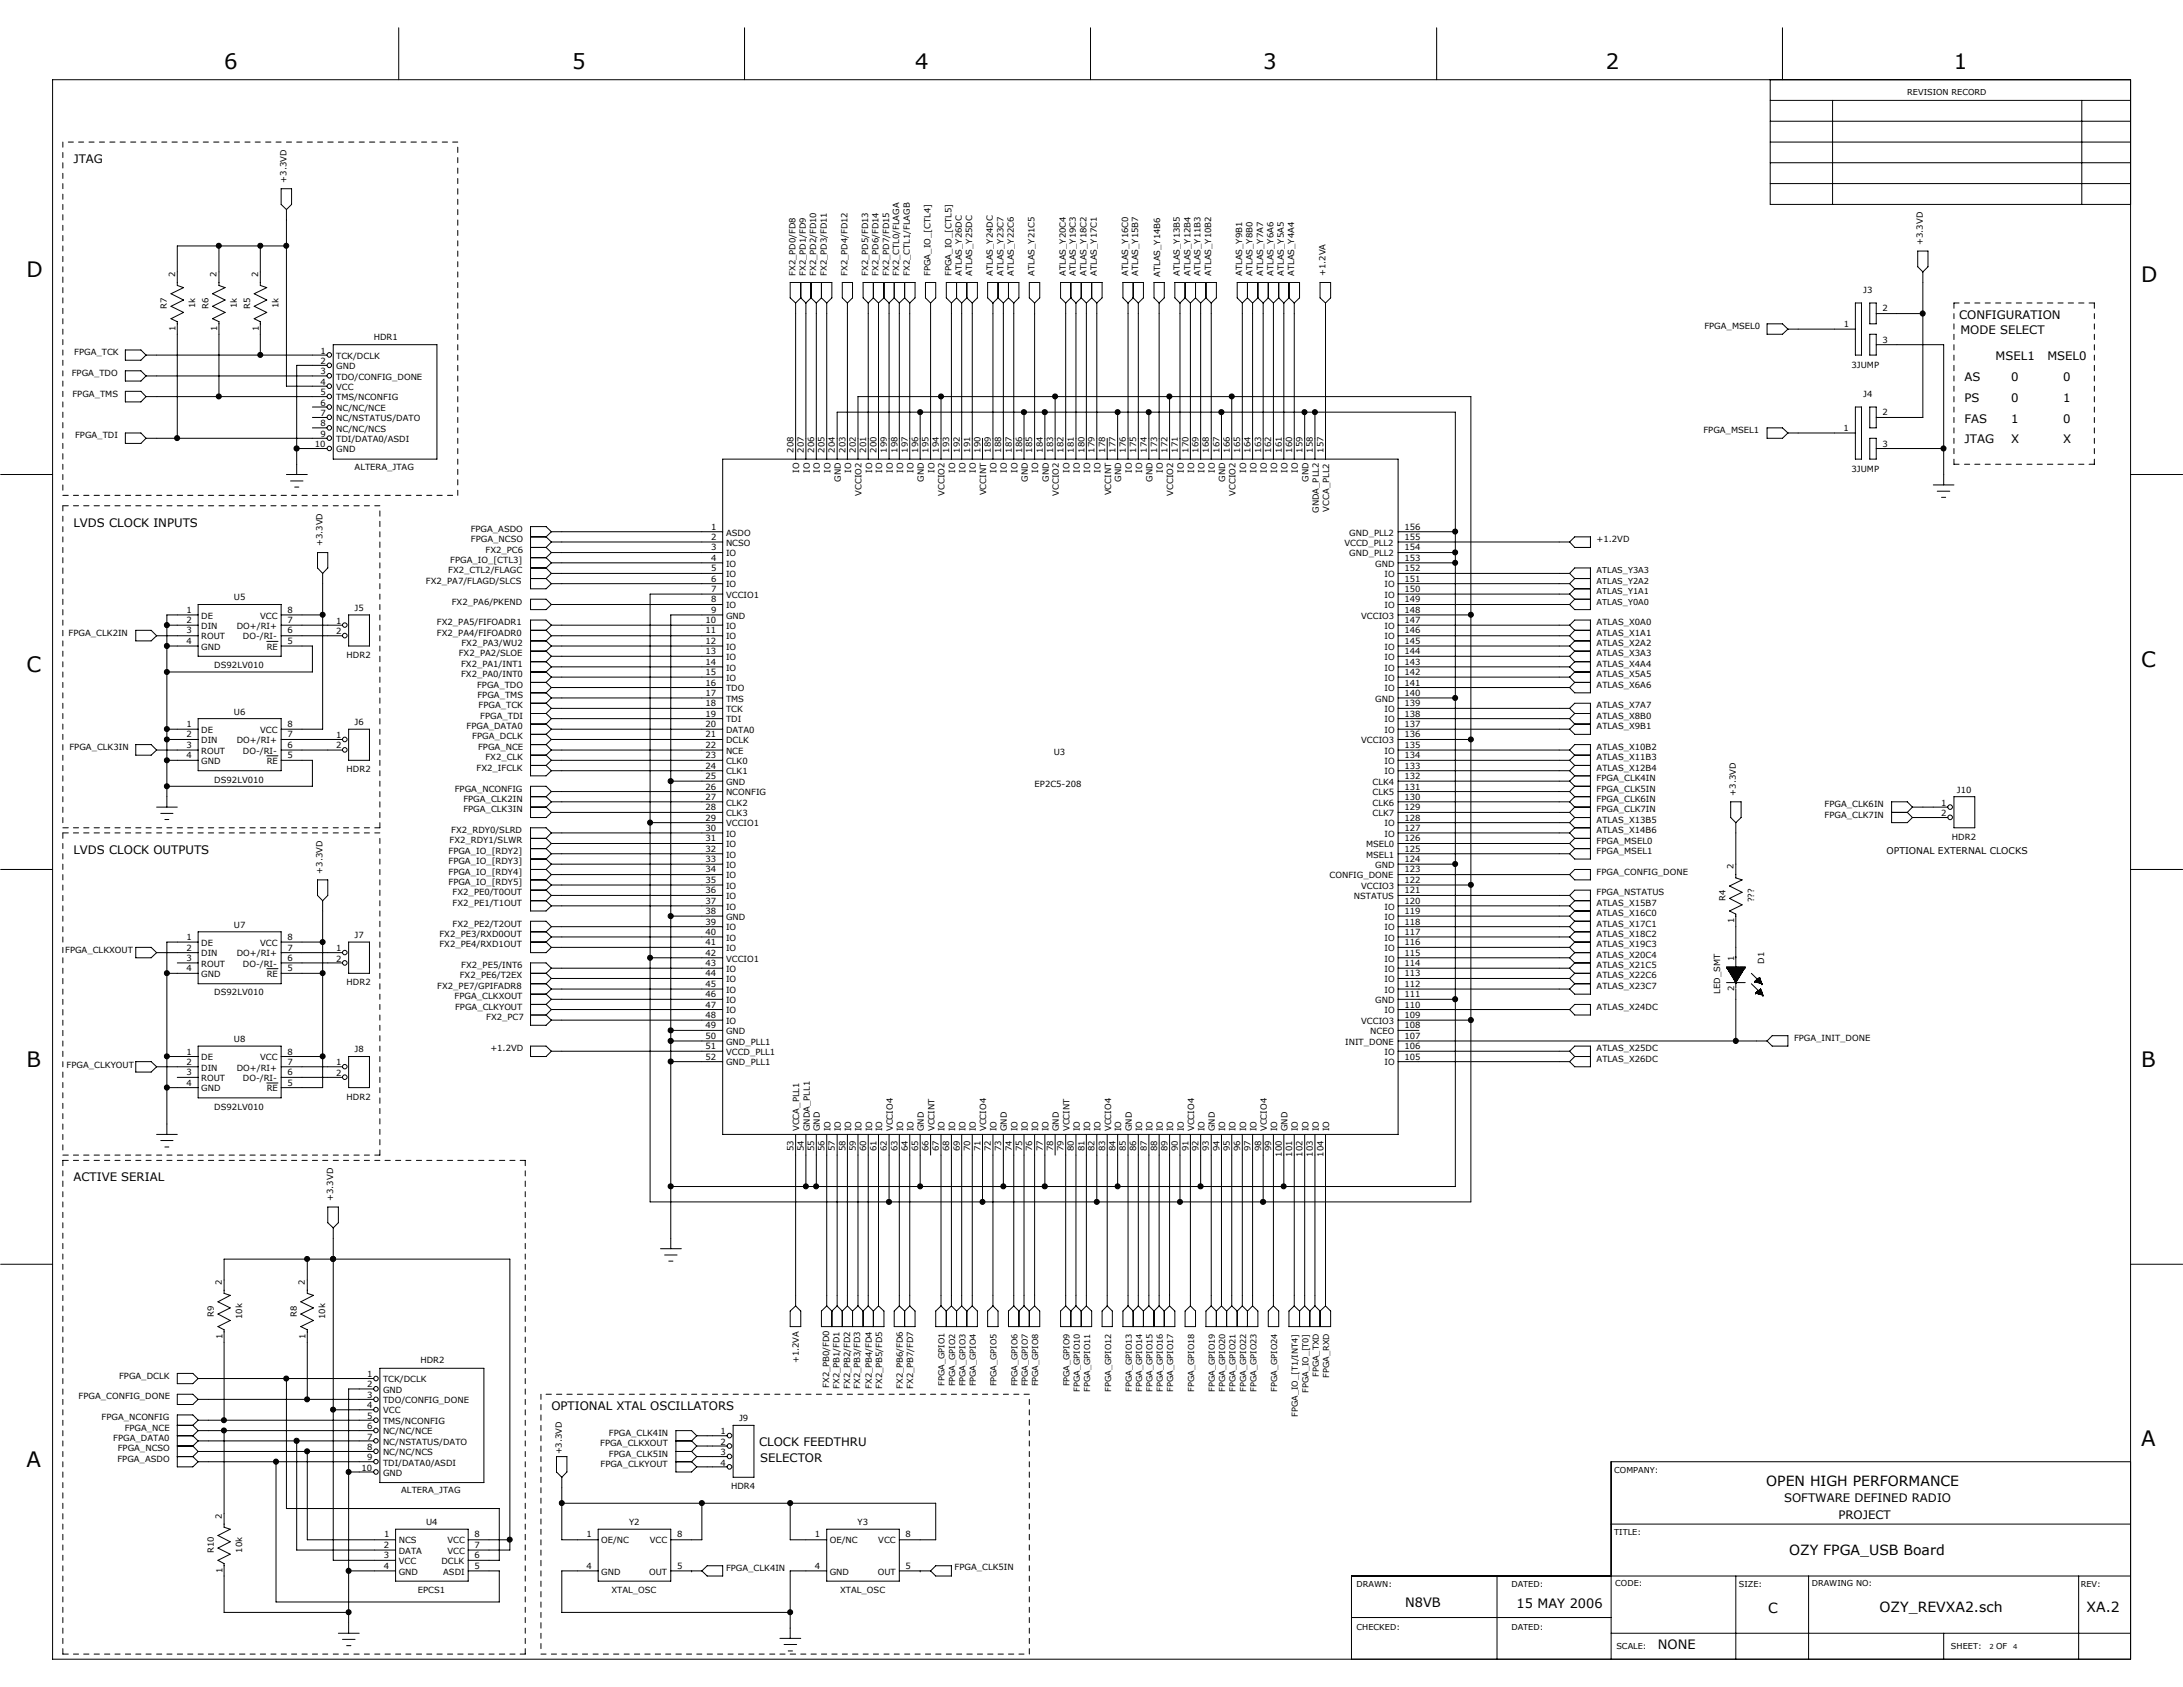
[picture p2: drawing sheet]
<svg xmlns="http://www.w3.org/2000/svg" width="279mm" height="216mm" viewBox="0 0 279 216" stroke-linecap="round" stroke-linejoin="round" font-family="sans-serif">
<defs><g id="words">
<g font-size="2.7">
<text x="28.7" y="8.9">6</text>
<text x="73.2" y="8.9">5</text>
<text x="117.1" y="8.9">4</text>
<text x="161.7" y="8.9">3</text>
<text x="205.5" y="8.9">2</text>
<text x="250.1" y="8.9">1</text>
<text x="3.4" y="35.5">D</text>
<text x="274" y="36.2">D</text>
<text x="3.4" y="86">C</text>
<text x="274" y="85.3">C</text>
<text x="3.4" y="136.5">B</text>
<text x="274" y="136.5">B</text>
<text x="274" y="185.1">A</text>
<text x="3.4" y="187.7">A</text>
</g>
<g font-size="1.8">
<text x="226.1" y="190.1">OPEN HIGH PERFORMANCE</text>
<text x="229" y="199.1">OZY FPGA_USB Board</text>
<text x="226.3" y="206.4">C</text>
<text x="240.6" y="206.2">OZY_REVXA2.sch</text>
<text x="267.1" y="206.2">XA.2</text>
</g>
<g font-size="1.7">
<text x="179.9" y="205.6">N8VB</text>
<text x="194.1" y="205.8">15 MAY 2006</text>
<text x="212.2" y="211.1">NONE</text>
</g>
<g font-size="1.5">
<text x="9.4" y="20.8">JTAG</text>
<text x="250.7" y="40.8">CONFIGURATION</text>
<text x="250.9" y="42.8">MODE SELECT</text>
<text x="255.4" y="46.1">MSEL1</text>
<text x="262" y="46.1">MSEL0</text>
<text x="251.4" y="48.8">AS</text>
<text x="251.4" y="51.4">PS</text>
<text x="257.4" y="48.8">0</text>
<text x="257.4" y="51.4">0</text>
<text x="264.1" y="48.8">0</text>
<text x="264.1" y="51.4">1</text>
<text x="251.4" y="54.1">FAS</text>
<text x="251.4" y="56.7">JTAG</text>
<text x="257.4" y="54.1">1</text>
<text x="257.4" y="56.7">X</text>
<text x="264.1" y="56.7">X</text>
<text x="264.1" y="54.1">0</text>
<text x="9.4" y="67.4">LVDS CLOCK INPUTS</text>
<text x="9.4" y="109.3">LVDS CLOCK OUTPUTS</text>
<text x="9.4" y="151.2">ACTIVE SERIAL</text>
<text x="70.6" y="180.4">OPTIONAL XTAL OSCILLATORS</text>
<text x="97.2" y="185.1">CLOCK FEEDTHRU</text>
<text x="97.3" y="187.1">SELECTOR</text>
<text x="228.3" y="192.3">SOFTWARE DEFINED RADIO</text>
<text x="235.3" y="194.4">PROJECT</text>
</g>
<text font-size="1.2" x="241.4" y="109.3">OPTIONAL EXTERNAL CLOCKS</text>
<g font-size="1.1">
<text x="36.7" y="23.4" transform="rotate(-90 36.7 23.4)">+3.3VD</text>
<text x="22.4" y="35.5" transform="rotate(-90 22.4 35.5)">2</text>
<text x="27.7" y="35.5" transform="rotate(-90 27.7 35.5)">2</text>
<text x="33.1" y="35.5" transform="rotate(-90 33.1 35.5)">2</text>
<text x="101.8" y="35.3" transform="rotate(-90 101.8 35.3)">FX2_PD0/FD8</text>
<text x="103.1" y="35.3" transform="rotate(-90 103.1 35.3)">FX2_PD1/FD9</text>
<text x="104.5" y="35.3" transform="rotate(-90 104.5 35.3)">FX2_PD2/FD10</text>
<text x="105.8" y="35.3" transform="rotate(-90 105.8 35.3)">FX2_PD3/FD11</text>
<text x="108.5" y="35.3" transform="rotate(-90 108.5 35.3)">FX2_PD4/FD12</text>
<text x="111.1" y="35.3" transform="rotate(-90 111.1 35.3)">FX2_PD5/FD13</text>
<text x="112.4" y="35.3" transform="rotate(-90 112.4 35.3)">FX2_PD6/FD14</text>
<text x="113.8" y="35.3" transform="rotate(-90 113.8 35.3)">FX2_PD7/FD15</text>
<text x="115.1" y="35.3" transform="rotate(-90 115.1 35.3)">FX2_CTL0/FLAGA</text>
<text x="116.4" y="35.3" transform="rotate(-90 116.4 35.3)">FX2_CTL1/FLAGB</text>
<text x="119.1" y="35.3" transform="rotate(-90 119.1 35.3)">FPGA_IO_[CTL4]</text>
<text x="121.8" y="35.3" transform="rotate(-90 121.8 35.3)">FPGA_IO_[CTL5]</text>
<text x="123.1" y="35.3" transform="rotate(-90 123.1 35.3)">ATLAS_Y26DC</text>
<text x="124.4" y="35.3" transform="rotate(-90 124.4 35.3)">ATLAS_Y25DC</text>
<text x="127.1" y="35.3" transform="rotate(-90 127.1 35.3)">ATLAS_Y24DC</text>
<text x="128.4" y="35.3" transform="rotate(-90 128.4 35.3)">ATLAS_Y23C7</text>
<text x="129.8" y="35.3" transform="rotate(-90 129.8 35.3)">ATLAS_Y22C6</text>
<text x="132.4" y="35.3" transform="rotate(-90 132.4 35.3)">ATLAS_Y21C5</text>
<text x="136.4" y="35.3" transform="rotate(-90 136.4 35.3)">ATLAS_Y20C4</text>
<text x="137.7" y="35.3" transform="rotate(-90 137.7 35.3)">ATLAS_Y19C3</text>
<text x="139" y="35.3" transform="rotate(-90 139 35.3)">ATLAS_Y18C2</text>
<text x="140.4" y="35.3" transform="rotate(-90 140.4 35.3)">ATLAS_Y17C1</text>
<text x="144.4" y="35.3" transform="rotate(-90 144.4 35.3)">ATLAS_Y16C0</text>
<text x="145.7" y="35.3" transform="rotate(-90 145.7 35.3)">ATLAS_Y15B7</text>
<text x="148.5" y="35.5" transform="rotate(-90 148.5 35.5)">ATLAS_Y14B6</text>
<text x="151" y="35.3" transform="rotate(-90 151 35.3)">ATLAS_Y13B5</text>
<text x="152.4" y="35.3" transform="rotate(-90 152.4 35.3)">ATLAS_Y12B4</text>
<text x="153.7" y="35.3" transform="rotate(-90 153.7 35.3)">ATLAS_Y11B3</text>
<text x="155" y="35.3" transform="rotate(-90 155 35.3)">ATLAS_Y10B2</text>
<text x="159" y="35.3" transform="rotate(-90 159 35.3)">ATLAS_Y9B1</text>
<text x="160.3" y="35.3" transform="rotate(-90 160.3 35.3)">ATLAS_Y8B0</text>
<text x="161.7" y="35.3" transform="rotate(-90 161.7 35.3)">ATLAS_Y7A7</text>
<text x="163" y="35.3" transform="rotate(-90 163 35.3)">ATLAS_Y6A6</text>
<text x="164.3" y="35.3" transform="rotate(-90 164.3 35.3)">ATLAS_Y5A5</text>
<text x="165.7" y="35.3" transform="rotate(-90 165.7 35.3)">ATLAS_Y4A4</text>
<text x="169.7" y="35.3" transform="rotate(-90 169.7 35.3)">+1.2VA</text>
<text x="246.1" y="31.3" transform="rotate(-90 246.1 31.3)">+3.3VD</text>
<text x="21.4" y="39.5" transform="rotate(-90 21.4 39.5)">R7</text>
<text x="25" y="39.5" transform="rotate(-90 25 39.5)">1k</text>
<text x="26.7" y="39.5" transform="rotate(-90 26.7 39.5)">R6</text>
<text x="30.3" y="39.5" transform="rotate(-90 30.3 39.5)">1k</text>
<text x="32" y="39.5" transform="rotate(-90 32 39.5)">R5</text>
<text x="35.6" y="39.5" transform="rotate(-90 35.6 39.5)">1k</text>
<text x="236" y="41.9">1</text>
<text x="238.5" y="37.5">J3</text>
<text x="240.9" y="39.9">2</text>
<text x="9.5" y="45.4">FPGA_TCK</text>
<text x="22.5" y="42.3" transform="rotate(-90 22.5 42.3)">1</text>
<text x="27.8" y="42.3" transform="rotate(-90 27.8 42.3)">1</text>
<text x="33.1" y="42.3" transform="rotate(-90 33.1 42.3)">1</text>
<text x="41" y="45.3">1</text>
<text x="41" y="46.6">2</text>
<text x="41" y="47.9">3</text>
<text x="43" y="45.9">TCK/DCLK</text>
<text x="43" y="47.2">GND</text>
<text x="47.8" y="43.5">HDR1</text>
<text x="218.1" y="42.1">FPGA_MSEL0</text>
<text x="237" y="47.1">3JUMP</text>
<text x="240.9" y="43.8">3</text>
<text x="9.2" y="48.1">FPGA_TDO</text>
<text x="9.3" y="50.8">FPGA_TMS</text>
<text x="41" y="49.3">4</text>
<text x="41" y="50.6">5</text>
<text x="41" y="51.9">6</text>
<text x="41" y="53.2">7</text>
<text x="43" y="48.6">TDO/CONFIG_DONE</text>
<text x="43" y="49.9">VCC</text>
<text x="43" y="51.2">TMS/NCONFIG</text>
<text x="43" y="52.6">NC/NC/NCE</text>
<text x="43" y="53.9">NC/NSTATUS/DATO</text>
<text x="238.5" y="50.8">J4</text>
<text x="240.9" y="53.2">2</text>
<text x="9.6" y="56.1">FPGA_TDI</text>
<text x="40.3" y="57.2">10</text>
<text x="41" y="54.6">8</text>
<text x="41" y="55.9">9</text>
<text x="43" y="55.2">NC/NC/NCS</text>
<text x="43" y="56.6">TDI/DATA0/ASDI</text>
<text x="43" y="57.9">GND</text>
<text x="101.6" y="57.9" transform="rotate(-90 101.6 57.9)">208</text>
<text x="102.9" y="57.9" transform="rotate(-90 102.9 57.9)">207</text>
<text x="104.2" y="57.9" transform="rotate(-90 104.2 57.9)">206</text>
<text x="105.5" y="57.9" transform="rotate(-90 105.5 57.9)">205</text>
<text x="106.8" y="57.9" transform="rotate(-90 106.8 57.9)">204</text>
<text x="108.2" y="57.9" transform="rotate(-90 108.2 57.9)">203</text>
<text x="109.5" y="57.9" transform="rotate(-90 109.5 57.9)">202</text>
<text x="110.9" y="57.9" transform="rotate(-90 110.9 57.9)">201</text>
<text x="112.2" y="57.9" transform="rotate(-90 112.2 57.9)">200</text>
<text x="113.5" y="57.9" transform="rotate(-90 113.5 57.9)">199</text>
<text x="114.9" y="57.9" transform="rotate(-90 114.9 57.9)">198</text>
<text x="116.2" y="57.9" transform="rotate(-90 116.2 57.9)">197</text>
<text x="117.5" y="57.9" transform="rotate(-90 117.5 57.9)">196</text>
<text x="118.9" y="57.9" transform="rotate(-90 118.9 57.9)">195</text>
<text x="120.2" y="57.9" transform="rotate(-90 120.2 57.9)">194</text>
<text x="121.5" y="57.9" transform="rotate(-90 121.5 57.9)">193</text>
<text x="122.8" y="57.9" transform="rotate(-90 122.8 57.9)">192</text>
<text x="124.2" y="57.9" transform="rotate(-90 124.2 57.9)">191</text>
<text x="125.5" y="57.9" transform="rotate(-90 125.5 57.9)">190</text>
<text x="126.8" y="57.9" transform="rotate(-90 126.8 57.9)">189</text>
<text x="128.1" y="57.9" transform="rotate(-90 128.1 57.9)">188</text>
<text x="129.5" y="57.9" transform="rotate(-90 129.5 57.9)">187</text>
<text x="130.8" y="57.9" transform="rotate(-90 130.8 57.9)">186</text>
<text x="132.1" y="57.9" transform="rotate(-90 132.1 57.9)">185</text>
<text x="133.5" y="57.9" transform="rotate(-90 133.5 57.9)">184</text>
<text x="134.8" y="57.9" transform="rotate(-90 134.8 57.9)">183</text>
<text x="136.1" y="57.9" transform="rotate(-90 136.1 57.9)">182</text>
<text x="137.5" y="57.9" transform="rotate(-90 137.5 57.9)">181</text>
<text x="138.8" y="57.9" transform="rotate(-90 138.8 57.9)">180</text>
<text x="140.1" y="57.9" transform="rotate(-90 140.1 57.9)">179</text>
<text x="141.5" y="57.9" transform="rotate(-90 141.5 57.9)">178</text>
<text x="142.8" y="57.9" transform="rotate(-90 142.8 57.9)">177</text>
<text x="144.1" y="57.9" transform="rotate(-90 144.1 57.9)">176</text>
<text x="145.4" y="57.9" transform="rotate(-90 145.4 57.9)">175</text>
<text x="146.8" y="57.9" transform="rotate(-90 146.8 57.9)">174</text>
<text x="148.1" y="57.9" transform="rotate(-90 148.1 57.9)">173</text>
<text x="149.4" y="57.9" transform="rotate(-90 149.4 57.9)">172</text>
<text x="150.7" y="57.9" transform="rotate(-90 150.7 57.9)">171</text>
<text x="152.1" y="57.9" transform="rotate(-90 152.1 57.9)">170</text>
<text x="153.4" y="57.9" transform="rotate(-90 153.4 57.9)">169</text>
<text x="154.7" y="57.9" transform="rotate(-90 154.7 57.9)">168</text>
<text x="156.1" y="57.9" transform="rotate(-90 156.1 57.9)">167</text>
<text x="157.4" y="57.9" transform="rotate(-90 157.4 57.9)">166</text>
<text x="158.7" y="57.9" transform="rotate(-90 158.7 57.9)">165</text>
<text x="160.1" y="57.9" transform="rotate(-90 160.1 57.9)">164</text>
<text x="161.4" y="57.9" transform="rotate(-90 161.4 57.9)">163</text>
<text x="162.7" y="57.9" transform="rotate(-90 162.7 57.9)">162</text>
<text x="164.1" y="57.9" transform="rotate(-90 164.1 57.9)">161</text>
<text x="165.4" y="57.9" transform="rotate(-90 165.4 57.9)">160</text>
<text x="166.7" y="57.9" transform="rotate(-90 166.7 57.9)">159</text>
<text x="168" y="57.9" transform="rotate(-90 168 57.9)">158</text>
<text x="169.4" y="57.9" transform="rotate(-90 169.4 57.9)">157</text>
<text x="218" y="55.4">FPGA_MSEL1</text>
<text x="236" y="55.1">1</text>
<text x="240.9" y="57.1">3</text>
<text x="45.4" y="60.1">ALTERA_JTAG</text>
<text x="102.3" y="60.5" transform="rotate(-90 102.3 60.5)">IO</text>
<text x="103.6" y="60.5" transform="rotate(-90 103.6 60.5)">IO</text>
<text x="104.9" y="60.5" transform="rotate(-90 104.9 60.5)">IO</text>
<text x="106.3" y="60.5" transform="rotate(-90 106.3 60.5)">IO</text>
<text x="107.6" y="61.6" transform="rotate(-90 107.6 61.6)">GND</text>
<text x="108.9" y="60.5" transform="rotate(-90 108.9 60.5)">IO</text>
<text x="110.3" y="63.5" transform="rotate(-90 110.3 63.5)">VCCIO2</text>
<text x="111.6" y="60.5" transform="rotate(-90 111.6 60.5)">IO</text>
<text x="112.9" y="60.5" transform="rotate(-90 112.9 60.5)">IO</text>
<text x="114.3" y="60.5" transform="rotate(-90 114.3 60.5)">IO</text>
<text x="115.6" y="60.5" transform="rotate(-90 115.6 60.5)">IO</text>
<text x="116.9" y="60.5" transform="rotate(-90 116.9 60.5)">IO</text>
<text x="118.3" y="61.6" transform="rotate(-90 118.3 61.6)">GND</text>
<text x="119.6" y="60.5" transform="rotate(-90 119.6 60.5)">IO</text>
<text x="120.9" y="63.5" transform="rotate(-90 120.9 63.5)">VCCIO2</text>
<text x="122.3" y="60.5" transform="rotate(-90 122.3 60.5)">IO</text>
<text x="123.6" y="60.5" transform="rotate(-90 123.6 60.5)">IO</text>
<text x="124.9" y="60.5" transform="rotate(-90 124.9 60.5)">IO</text>
<text x="126.2" y="63.4" transform="rotate(-90 126.2 63.4)">VCCINT</text>
<text x="127.6" y="60.5" transform="rotate(-90 127.6 60.5)">IO</text>
<text x="128.9" y="60.5" transform="rotate(-90 128.9 60.5)">IO</text>
<text x="130.2" y="60.5" transform="rotate(-90 130.2 60.5)">IO</text>
<text x="131.6" y="61.6" transform="rotate(-90 131.6 61.6)">GND</text>
<text x="132.9" y="60.5" transform="rotate(-90 132.9 60.5)">IO</text>
<text x="134.2" y="61.6" transform="rotate(-90 134.2 61.6)">GND</text>
<text x="135.5" y="63.5" transform="rotate(-90 135.5 63.5)">VCCIO2</text>
<text x="136.9" y="60.5" transform="rotate(-90 136.9 60.5)">IO</text>
<text x="138.2" y="60.5" transform="rotate(-90 138.2 60.5)">IO</text>
<text x="139.5" y="60.5" transform="rotate(-90 139.5 60.5)">IO</text>
<text x="140.9" y="60.5" transform="rotate(-90 140.9 60.5)">IO</text>
<text x="142.2" y="63.4" transform="rotate(-90 142.2 63.4)">VCCINT</text>
<text x="143.5" y="61.6" transform="rotate(-90 143.5 61.6)">GND</text>
<text x="144.9" y="60.5" transform="rotate(-90 144.9 60.5)">IO</text>
<text x="146.2" y="60.5" transform="rotate(-90 146.2 60.5)">IO</text>
<text x="147.5" y="61.6" transform="rotate(-90 147.5 61.6)">GND</text>
<text x="148.8" y="60.5" transform="rotate(-90 148.8 60.5)">IO</text>
<text x="150.2" y="63.5" transform="rotate(-90 150.2 63.5)">VCCIO2</text>
<text x="151.5" y="60.5" transform="rotate(-90 151.5 60.5)">IO</text>
<text x="152.8" y="60.5" transform="rotate(-90 152.8 60.5)">IO</text>
<text x="154.2" y="60.5" transform="rotate(-90 154.2 60.5)">IO</text>
<text x="155.5" y="60.5" transform="rotate(-90 155.5 60.5)">IO</text>
<text x="156.8" y="61.6" transform="rotate(-90 156.8 61.6)">GND</text>
<text x="158.1" y="63.5" transform="rotate(-90 158.1 63.5)">VCCIO2</text>
<text x="159.5" y="60.5" transform="rotate(-90 159.5 60.5)">IO</text>
<text x="160.8" y="60.5" transform="rotate(-90 160.8 60.5)">IO</text>
<text x="162.1" y="60.5" transform="rotate(-90 162.1 60.5)">IO</text>
<text x="163.5" y="60.5" transform="rotate(-90 163.5 60.5)">IO</text>
<text x="164.8" y="60.5" transform="rotate(-90 164.8 60.5)">IO</text>
<text x="166.1" y="60.5" transform="rotate(-90 166.1 60.5)">IO</text>
<text x="167.5" y="61.6" transform="rotate(-90 167.5 61.6)">GND</text>
<text x="168.8" y="65.7" transform="rotate(-90 168.8 65.7)">GNDA_PLL2</text>
<text x="170.1" y="65.5" transform="rotate(-90 170.1 65.5)">VCCA_PLL2</text>
<text x="237" y="60.4">3JUMP</text>
<text x="41.3" y="69.9" transform="rotate(-90 41.3 69.9)">+3.3VD</text>
<text x="60.2" y="68.1">FPGA_ASDO</text>
<text x="60.3" y="69.4">FPGA_NCSO</text>
<text x="62.1" y="70.7">FX2_PC6</text>
<text x="91" y="67.8">1</text>
<text x="91" y="69.1">2</text>
<text x="91" y="70.4">3</text>
<text x="91" y="71.8">4</text>
<text x="92.9" y="68.5">ASDO</text>
<text x="92.9" y="69.8">NCSO</text>
<text x="92.9" y="71.2">IO</text>
<text x="172.1" y="69.9">VCCD_PLL2</text>
<text x="172.7" y="68.5">GND_PLL2</text>
<text x="172.7" y="71.2">GND_PLL2</text>
<text x="179.7" y="67.8">156</text>
<text x="179.7" y="69.1">155</text>
<text x="179.7" y="70.4">154</text>
<text x="179.7" y="71.8">153</text>
<text x="204.3" y="69.4">+1.2VD</text>
<text x="29.9" y="76.8">U5</text>
<text x="54.5" y="74.7">FX2_PA7/FLAGD/SLCS</text>
<text x="57.4" y="73.4">FX2_CTL2/FLAGC</text>
<text x="57.6" y="72">FPGA_IO_[CTL3]</text>
<text x="57.8" y="77.4">FX2_PA6/PKEND</text>
<text x="91" y="73.1">5</text>
<text x="91" y="74.4">6</text>
<text x="91" y="75.8">7</text>
<text x="91" y="77.1">8</text>
<text x="92.9" y="72.5">IO</text>
<text x="92.9" y="73.8">IO</text>
<text x="92.9" y="75.2">IO</text>
<text x="92.9" y="76.5">VCCIO1</text>
<text x="92.9" y="77.8">IO</text>
<text x="176" y="72.5">GND</text>
<text x="177.2" y="73.8">IO</text>
<text x="177.2" y="75.2">IO</text>
<text x="177.2" y="76.5">IO</text>
<text x="177.2" y="77.8">IO</text>
<text x="179.7" y="73.1">152</text>
<text x="179.7" y="74.4">151</text>
<text x="179.7" y="75.8">150</text>
<text x="179.7" y="77.1">149</text>
<text x="8.8" y="81.4">FPGA_CLK2IN</text>
<text x="23.9" y="78.4">1</text>
<text x="23.9" y="79.8">2</text>
<text x="23.9" y="81.1">3</text>
<text x="23.9" y="82.4">4</text>
<text x="25.8" y="79.2">DE</text>
<text x="25.8" y="80.5">DIN</text>
<text x="25.8" y="81.8">ROUT</text>
<text x="25.8" y="83.2">GND</text>
<text x="30.3" y="80.5">DO+/RI+</text>
<text x="31.1" y="81.8">DO-/RI-</text>
<text x="33.3" y="79.2">VCC</text>
<text x="34.1" y="83.2">RE</text>
<text x="36.8" y="78.4">8</text>
<text x="36.8" y="79.8">7</text>
<text x="36.8" y="81.1">6</text>
<text x="36.8" y="82.4">5</text>
<text x="43" y="79.8">1</text>
<text x="43" y="81.2">2</text>
<text x="45.4" y="78.1">J5</text>
<text x="55.9" y="80">FX2_PA5/FIFOADR1</text>
<text x="55.9" y="81.4">FX2_PA4/FIFOADR0</text>
<text x="58.7" y="84">FX2_PA2/SLOE</text>
<text x="59.1" y="82.7">FX2_PA3/WU2</text>
<text x="90.3" y="79.8">10</text>
<text x="90.3" y="81.1">11</text>
<text x="90.3" y="82.4">12</text>
<text x="90.3" y="83.7">13</text>
<text x="91" y="78.4">9</text>
<text x="92.9" y="79.2">GND</text>
<text x="92.9" y="80.5">IO</text>
<text x="92.9" y="81.8">IO</text>
<text x="92.9" y="83.2">IO</text>
<text x="174.2" y="79.2">VCCIO3</text>
<text x="177.2" y="80.5">IO</text>
<text x="177.2" y="81.8">IO</text>
<text x="177.2" y="83.2">IO</text>
<text x="179.7" y="78.4">148</text>
<text x="179.7" y="79.8">147</text>
<text x="179.7" y="81.1">146</text>
<text x="179.7" y="82.4">145</text>
<text x="179.7" y="83.7">144</text>
<text x="204.3" y="84">ATLAS_X3A3</text>
<text x="204.3" y="82.7">ATLAS_X2A2</text>
<text x="204.3" y="81.4">ATLAS_X1A1</text>
<text x="204.3" y="80">ATLAS_X0A0</text>
<text x="27.4" y="85.5">DS92LV010</text>
<text x="44.4" y="84.2">HDR2</text>
<text x="59" y="85.3">FX2_PA1/INT1</text>
<text x="59" y="86.7">FX2_PA0/INT0</text>
<text x="61.1" y="88">FPGA_TDO</text>
<text x="61.1" y="89.3">FPGA_TMS</text>
<text x="90.3" y="85.1">14</text>
<text x="90.3" y="86.4">15</text>
<text x="90.3" y="87.7">16</text>
<text x="90.3" y="89">17</text>
<text x="92.9" y="84.5">IO</text>
<text x="92.9" y="85.8">IO</text>
<text x="92.9" y="87.1">IO</text>
<text x="92.9" y="88.5">TDO</text>
<text x="92.9" y="89.8">TMS</text>
<text x="176" y="89.8">GND</text>
<text x="177.2" y="84.5">IO</text>
<text x="177.2" y="85.8">IO</text>
<text x="177.2" y="87.1">IO</text>
<text x="177.2" y="88.5">IO</text>
<text x="179.7" y="85.1">143</text>
<text x="179.7" y="86.4">142</text>
<text x="179.7" y="87.7">141</text>
<text x="179.7" y="89">140</text>
<text x="204.3" y="88">ATLAS_X6A6</text>
<text x="204.3" y="86.7">ATLAS_X5A5</text>
<text x="204.3" y="85.3">ATLAS_X4A4</text>
<text x="8.9" y="96">FPGA_CLK3IN</text>
<text x="23.9" y="93">1</text>
<text x="23.9" y="94.4">2</text>
<text x="23.9" y="95.7">3</text>
<text x="25.8" y="93.8">DE</text>
<text x="25.8" y="95.1">DIN</text>
<text x="29.9" y="91.5">U6</text>
<text x="30.3" y="95.1">DO+/RI+</text>
<text x="33.3" y="93.8">VCC</text>
<text x="36.8" y="93">8</text>
<text x="36.8" y="94.4">7</text>
<text x="36.8" y="95.7">6</text>
<text x="43" y="94.5">1</text>
<text x="43" y="95.8">2</text>
<text x="45.4" y="92.8">J6</text>
<text x="59.7" y="93.3">FPGA_DATA0</text>
<text x="60.5" y="94.6">FPGA_DCLK</text>
<text x="61.2" y="96">FPGA_NCE</text>
<text x="61.3" y="90.7">FPGA_TCK</text>
<text x="61.5" y="92">FPGA_TDI</text>
<text x="90.3" y="90.4">18</text>
<text x="90.3" y="91.7">19</text>
<text x="90.3" y="93">20</text>
<text x="90.3" y="94.4">21</text>
<text x="90.3" y="95.7">22</text>
<text x="92.9" y="91.1">TCK</text>
<text x="92.9" y="92.5">TDI</text>
<text x="92.9" y="93.8">DATA0</text>
<text x="92.9" y="95.1">DCLK</text>
<text x="174.2" y="95.1">VCCIO3</text>
<text x="177.2" y="91.1">IO</text>
<text x="177.2" y="92.5">IO</text>
<text x="177.2" y="93.8">IO</text>
<text x="179.7" y="90.4">139</text>
<text x="179.7" y="91.7">138</text>
<text x="179.7" y="93">137</text>
<text x="179.7" y="94.4">136</text>
<text x="179.7" y="95.7">135</text>
<text x="204.3" y="96">ATLAS_X10B2</text>
<text x="204.3" y="93.3">ATLAS_X9B1</text>
<text x="204.3" y="92">ATLAS_X8B0</text>
<text x="204.3" y="90.7">ATLAS_X7A7</text>
<text x="23.9" y="97">4</text>
<text x="25.8" y="96.4">ROUT</text>
<text x="25.8" y="97.8">GND</text>
<text x="27.4" y="100.2">DS92LV010</text>
<text x="31.1" y="96.4">DO-/RI-</text>
<text x="34.1" y="97.8">RE</text>
<text x="36.8" y="97">5</text>
<text x="44.4" y="98.8">HDR2</text>
<text x="58.2" y="101.3">FPGA_NCONFIG</text>
<text x="61" y="98.6">FX2_IFCLK</text>
<text x="62.1" y="97.3">FX2_CLK</text>
<text x="90.3" y="97">23</text>
<text x="90.3" y="98.4">24</text>
<text x="90.3" y="99.7">25</text>
<text x="90.3" y="101">26</text>
<text x="92.9" y="96.4">NCE</text>
<text x="92.9" y="97.8">CLK0</text>
<text x="92.9" y="99.1">CLK1</text>
<text x="92.9" y="100.4">GND</text>
<text x="92.9" y="101.8">NCONFIG</text>
<text x="132.4" y="100.7">EP2C5-208</text>
<text x="134.9" y="96.6">U3</text>
<text x="175.7" y="100.4">CLK4</text>
<text x="175.7" y="101.8">CLK5</text>
<text x="177.2" y="96.4">IO</text>
<text x="177.2" y="97.8">IO</text>
<text x="177.2" y="99.1">IO</text>
<text x="179.7" y="97">134</text>
<text x="179.7" y="98.4">133</text>
<text x="179.7" y="99.7">132</text>
<text x="179.7" y="101">131</text>
<text x="204.3" y="101.3">FPGA_CLK5IN</text>
<text x="204.3" y="100">FPGA_CLK4IN</text>
<text x="204.3" y="98.6">ATLAS_X12B4</text>
<text x="204.3" y="97.3">ATLAS_X11B3</text>
<text x="222.2" y="101.8" transform="rotate(-90 222.2 101.8)">+3.3VD</text>
<text x="250.5" y="101.4">J10</text>
<text x="57.5" y="107.9">FX2_RDY1/SLWR</text>
<text x="57.7" y="106.6">FX2_RDY0/SLRD</text>
<text x="59.3" y="102.6">FPGA_CLK2IN</text>
<text x="59.3" y="104">FPGA_CLK3IN</text>
<text x="90.3" y="102.4">27</text>
<text x="90.3" y="103.7">28</text>
<text x="90.3" y="105">29</text>
<text x="90.3" y="106.3">30</text>
<text x="90.3" y="107.7">31</text>
<text x="92.9" y="103.1">CLK2</text>
<text x="92.9" y="104.4">CLK3</text>
<text x="92.9" y="105.8">VCCIO1</text>
<text x="92.9" y="107.1">IO</text>
<text x="175.7" y="103.1">CLK6</text>
<text x="175.7" y="104.4">CLK7</text>
<text x="177.2" y="105.8">IO</text>
<text x="177.2" y="107.1">IO</text>
<text x="179.7" y="102.4">130</text>
<text x="179.7" y="103.7">129</text>
<text x="179.7" y="105">128</text>
<text x="179.7" y="106.3">127</text>
<text x="179.7" y="107.7">126</text>
<text x="204.3" y="108">FPGA_MSEL0</text>
<text x="204.3" y="104">FPGA_CLK7IN</text>
<text x="204.3" y="102.6">FPGA_CLK6IN</text>
<text x="204.3" y="106.6">ATLAS_X14B6</text>
<text x="204.3" y="105.3">ATLAS_X13B5</text>
<text x="233.5" y="103.3">FPGA_CLK6IN</text>
<text x="233.5" y="104.6">FPGA_CLK7IN</text>
<text x="248.5" y="103.1">1</text>
<text x="248.5" y="104.4">2</text>
<text x="249.8" y="107.5">HDR2</text>
<text x="41.3" y="111.8" transform="rotate(-90 41.3 111.8)">+3.3VD</text>
<text x="57.4" y="109.3">FPGA_IO_[RDY2]</text>
<text x="57.4" y="110.6">FPGA_IO_[RDY3]</text>
<text x="57.4" y="111.9">FPGA_IO_[RDY4]</text>
<text x="57.4" y="113.3">FPGA_IO_[RDY5]</text>
<text x="90.3" y="109">32</text>
<text x="90.3" y="110.3">33</text>
<text x="90.3" y="111.7">34</text>
<text x="90.3" y="113">35</text>
<text x="92.9" y="108.4">IO</text>
<text x="92.9" y="109.7">IO</text>
<text x="92.9" y="111.1">IO</text>
<text x="92.9" y="112.4">IO</text>
<text x="92.9" y="113.7">IO</text>
<text x="170.2" y="112.4">CONFIG_DONE</text>
<text x="174.2" y="113.7">VCCIO3</text>
<text x="174.8" y="108.4">MSEL0</text>
<text x="174.8" y="109.7">MSEL1</text>
<text x="176" y="111.1">GND</text>
<text x="179.7" y="109">125</text>
<text x="179.7" y="110.3">124</text>
<text x="179.7" y="111.7">123</text>
<text x="179.7" y="113">122</text>
<text x="204.3" y="111.9">FPGA_CONFIG_DONE</text>
<text x="204.3" y="109.3">FPGA_MSEL1</text>
<text x="221.9" y="111.3" transform="rotate(-90 221.9 111.3)">2</text>
<text x="29.9" y="118.7">U7</text>
<text x="56.2" y="119.9">FX2_PE3/RXD0OUT</text>
<text x="57.9" y="114.6">FX2_PE0/T0OUT</text>
<text x="57.9" y="115.9">FX2_PE1/T1OUT</text>
<text x="57.9" y="118.6">FX2_PE2/T2OUT</text>
<text x="90.3" y="114.3">36</text>
<text x="90.3" y="115.7">37</text>
<text x="90.3" y="117">38</text>
<text x="90.3" y="118.3">39</text>
<text x="90.3" y="119.7">40</text>
<text x="92.9" y="115.1">IO</text>
<text x="92.9" y="116.4">IO</text>
<text x="92.9" y="117.7">GND</text>
<text x="92.9" y="119">IO</text>
<text x="173.3" y="115.1">NSTATUS</text>
<text x="177.2" y="116.4">IO</text>
<text x="177.2" y="117.7">IO</text>
<text x="177.2" y="119">IO</text>
<text x="179.7" y="114.3">121</text>
<text x="179.7" y="115.7">120</text>
<text x="179.7" y="117">119</text>
<text x="179.7" y="118.3">118</text>
<text x="179.7" y="119.7">117</text>
<text x="204.3" y="114.6">FPGA_NSTATUS</text>
<text x="204.3" y="119.9">ATLAS_X18C2</text>
<text x="204.3" y="118.6">ATLAS_X17C1</text>
<text x="204.3" y="117.2">ATLAS_X16C0</text>
<text x="204.3" y="115.9">ATLAS_X15B7</text>
<text x="220.8" y="115.3" transform="rotate(-90 220.8 115.3)">R4</text>
<text x="222" y="118.1" transform="rotate(-90 222 118.1)">1</text>
<text x="224.5" y="115.5" transform="rotate(-90 224.5 115.5)">???</text>
<text x="8.3" y="121.9">FPGA_CLKXOUT</text>
<text x="23.9" y="120.3">1</text>
<text x="23.9" y="121.6">2</text>
<text x="23.9" y="123">3</text>
<text x="23.9" y="124.3">4</text>
<text x="25.8" y="121.1">DE</text>
<text x="25.8" y="122.4">DIN</text>
<text x="25.8" y="123.7">ROUT</text>
<text x="25.8" y="125.1">GND</text>
<text x="30.3" y="122.4">DO+/RI+</text>
<text x="31.1" y="123.7">DO-/RI-</text>
<text x="33.3" y="121.1">VCC</text>
<text x="34.1" y="125.1">RE</text>
<text x="36.8" y="120.3">8</text>
<text x="36.8" y="121.6">7</text>
<text x="36.8" y="123">6</text>
<text x="36.8" y="124.3">5</text>
<text x="43" y="121.7">1</text>
<text x="43" y="123.1">2</text>
<text x="45.4" y="120">J7</text>
<text x="56.2" y="121.2">FX2_PE4/RXD1OUT</text>
<text x="58.8" y="125.2">FX2_PE6/T2EX</text>
<text x="59" y="123.9">FX2_PE5/INT6</text>
<text x="90.3" y="121">41</text>
<text x="90.3" y="122.3">42</text>
<text x="90.3" y="123.7">43</text>
<text x="90.3" y="125">44</text>
<text x="92.9" y="120.4">IO</text>
<text x="92.9" y="121.7">IO</text>
<text x="92.9" y="123.1">VCCIO1</text>
<text x="92.9" y="124.4">IO</text>
<text x="92.9" y="125.7">IO</text>
<text x="177.2" y="120.4">IO</text>
<text x="177.2" y="121.7">IO</text>
<text x="177.2" y="123.1">IO</text>
<text x="177.2" y="124.4">IO</text>
<text x="177.2" y="125.7">IO</text>
<text x="179.7" y="121">116</text>
<text x="179.7" y="122.3">115</text>
<text x="179.7" y="123.7">114</text>
<text x="179.7" y="125">113</text>
<text x="204.3" y="125.2">ATLAS_X22C6</text>
<text x="204.3" y="123.9">ATLAS_X21C5</text>
<text x="204.3" y="122.6">ATLAS_X20C4</text>
<text x="204.3" y="121.2">ATLAS_X19C3</text>
<text x="222" y="123" transform="rotate(-90 222 123)">1</text>
<text x="225.8" y="123.3" transform="rotate(-90 225.8 123.3)">D1</text>
<text x="27.4" y="127.4">DS92LV010</text>
<text x="44.4" y="126.1">HDR2</text>
<text x="56" y="126.6">FX2_PE7/GPIFADR8</text>
<text x="58.2" y="127.9">FPGA_CLKXOUT</text>
<text x="58.3" y="129.2">FPGA_CLKYOUT</text>
<text x="62.2" y="130.6">FX2_PC7</text>
<text x="90.3" y="126.3">45</text>
<text x="90.3" y="127.6">46</text>
<text x="90.3" y="128.9">47</text>
<text x="90.3" y="130.3">48</text>
<text x="90.3" y="131.6">49</text>
<text x="92.9" y="127">IO</text>
<text x="92.9" y="128.4">IO</text>
<text x="92.9" y="129.7">IO</text>
<text x="92.9" y="131">IO</text>
<text x="174.2" y="131">VCCIO3</text>
<text x="176" y="128.4">GND</text>
<text x="177.2" y="127">IO</text>
<text x="177.2" y="129.7">IO</text>
<text x="179.7" y="126.3">112</text>
<text x="179.7" y="127.6">111</text>
<text x="179.7" y="128.9">110</text>
<text x="179.7" y="130.3">109</text>
<text x="179.7" y="131.6">108</text>
<text x="204.3" y="129.2">ATLAS_X24DC</text>
<text x="204.3" y="126.6">ATLAS_X23C7</text>
<text x="220.2" y="127.1" transform="rotate(-90 220.2 127.1)">LED_SMT</text>
<text x="222" y="126.9" transform="rotate(-90 222 126.9)">2</text>
<text x="8.5" y="136.7">FPGA_CLKYOUT</text>
<text x="23.9" y="135">1</text>
<text x="23.9" y="136.3">2</text>
<text x="23.9" y="137.6">3</text>
<text x="25.8" y="135.7">DE</text>
<text x="25.8" y="137">DIN</text>
<text x="29.9" y="133.3">U8</text>
<text x="30.3" y="137">DO+/RI+</text>
<text x="33.3" y="135.7">VCC</text>
<text x="36.8" y="135">8</text>
<text x="36.8" y="136.3">7</text>
<text x="36.8" y="137.6">6</text>
<text x="43" y="136.4">1</text>
<text x="43" y="137.7">2</text>
<text x="45.4" y="134.7">J8</text>
<text x="62.8" y="134.5">+1.2VD</text>
<text x="90.3" y="132.9">50</text>
<text x="90.3" y="134.3">51</text>
<text x="90.3" y="135.6">52</text>
<text x="92.9" y="132.4">GND</text>
<text x="92.9" y="133.7">GND_PLL1</text>
<text x="92.9" y="135">VCCD_PLL1</text>
<text x="92.9" y="136.4">GND_PLL1</text>
<text x="172.2" y="133.7">INIT_DONE</text>
<text x="175.4" y="132.4">NCEO</text>
<text x="177.2" y="135">IO</text>
<text x="177.2" y="136.4">IO</text>
<text x="179.7" y="132.9">107</text>
<text x="179.7" y="134.3">106</text>
<text x="179.7" y="135.6">105</text>
<text x="204.3" y="135.9">ATLAS_X26DC</text>
<text x="204.3" y="134.5">ATLAS_X25DC</text>
<text x="229.6" y="133.2">FPGA_INIT_DONE</text>
<text x="23.9" y="138.9">4</text>
<text x="25.8" y="138.3">ROUT</text>
<text x="25.8" y="139.7">GND</text>
<text x="27.4" y="142">DS92LV010</text>
<text x="31.1" y="138.3">DO-/RI-</text>
<text x="34.1" y="139.7">RE</text>
<text x="36.8" y="138.9">5</text>
<text x="44.4" y="140.7">HDR2</text>
<text x="101.6" y="147.3" transform="rotate(-90 101.6 147.3)">53</text>
<text x="102.3" y="144.8" transform="rotate(-90 102.3 144.8)">VCCA_PLL1</text>
<text x="102.9" y="147.3" transform="rotate(-90 102.9 147.3)">54</text>
<text x="103.6" y="144.8" transform="rotate(-90 103.6 144.8)">GNDA_PLL1</text>
<text x="104.2" y="147.3" transform="rotate(-90 104.2 147.3)">55</text>
<text x="104.9" y="144.8" transform="rotate(-90 104.9 144.8)">GND</text>
<text x="105.5" y="147.3" transform="rotate(-90 105.5 147.3)">56</text>
<text x="106.3" y="144.8" transform="rotate(-90 106.3 144.8)">IO</text>
<text x="106.8" y="147.3" transform="rotate(-90 106.8 147.3)">57</text>
<text x="107.6" y="144.8" transform="rotate(-90 107.6 144.8)">IO</text>
<text x="108.2" y="147.3" transform="rotate(-90 108.2 147.3)">58</text>
<text x="108.9" y="144.8" transform="rotate(-90 108.9 144.8)">IO</text>
<text x="109.5" y="147.3" transform="rotate(-90 109.5 147.3)">59</text>
<text x="110.3" y="144.8" transform="rotate(-90 110.3 144.8)">IO</text>
<text x="110.9" y="147.3" transform="rotate(-90 110.9 147.3)">60</text>
<text x="111.6" y="144.8" transform="rotate(-90 111.6 144.8)">IO</text>
<text x="112.2" y="147.3" transform="rotate(-90 112.2 147.3)">61</text>
<text x="112.9" y="144.8" transform="rotate(-90 112.9 144.8)">IO</text>
<text x="113.5" y="147.3" transform="rotate(-90 113.5 147.3)">62</text>
<text x="114.3" y="144.8" transform="rotate(-90 114.3 144.8)">VCCIO4</text>
<text x="114.9" y="147.3" transform="rotate(-90 114.9 147.3)">63</text>
<text x="115.6" y="144.8" transform="rotate(-90 115.6 144.8)">IO</text>
<text x="116.2" y="147.3" transform="rotate(-90 116.2 147.3)">64</text>
<text x="116.9" y="144.8" transform="rotate(-90 116.9 144.8)">IO</text>
<text x="117.5" y="147.3" transform="rotate(-90 117.5 147.3)">65</text>
<text x="118.3" y="144.8" transform="rotate(-90 118.3 144.8)">GND</text>
<text x="118.9" y="147.3" transform="rotate(-90 118.9 147.3)">66</text>
<text x="119.6" y="144.8" transform="rotate(-90 119.6 144.8)">VCCINT</text>
<text x="120.2" y="147.3" transform="rotate(-90 120.2 147.3)">67</text>
<text x="120.9" y="144.8" transform="rotate(-90 120.9 144.8)">IO</text>
<text x="121.5" y="147.3" transform="rotate(-90 121.5 147.3)">68</text>
<text x="122.3" y="144.8" transform="rotate(-90 122.3 144.8)">IO</text>
<text x="122.8" y="147.3" transform="rotate(-90 122.8 147.3)">69</text>
<text x="123.6" y="144.8" transform="rotate(-90 123.6 144.8)">IO</text>
<text x="124.2" y="147.3" transform="rotate(-90 124.2 147.3)">70</text>
<text x="124.9" y="144.8" transform="rotate(-90 124.9 144.8)">IO</text>
<text x="125.5" y="147.3" transform="rotate(-90 125.5 147.3)">71</text>
<text x="126.2" y="144.8" transform="rotate(-90 126.2 144.8)">VCCIO4</text>
<text x="126.8" y="147.3" transform="rotate(-90 126.8 147.3)">72</text>
<text x="127.6" y="144.8" transform="rotate(-90 127.6 144.8)">IO</text>
<text x="128.1" y="147.3" transform="rotate(-90 128.1 147.3)">73</text>
<text x="128.9" y="144.8" transform="rotate(-90 128.9 144.8)">GND</text>
<text x="129.5" y="147.3" transform="rotate(-90 129.5 147.3)">74</text>
<text x="130.2" y="144.8" transform="rotate(-90 130.2 144.8)">IO</text>
<text x="130.8" y="147.3" transform="rotate(-90 130.8 147.3)">75</text>
<text x="131.6" y="144.8" transform="rotate(-90 131.6 144.8)">IO</text>
<text x="132.1" y="147.3" transform="rotate(-90 132.1 147.3)">76</text>
<text x="132.9" y="144.8" transform="rotate(-90 132.9 144.8)">IO</text>
<text x="133.5" y="147.3" transform="rotate(-90 133.5 147.3)">77</text>
<text x="134.2" y="144.8" transform="rotate(-90 134.2 144.8)">IO</text>
<text x="134.8" y="147.3" transform="rotate(-90 134.8 147.3)">78</text>
<text x="135.5" y="144.8" transform="rotate(-90 135.5 144.8)">GND</text>
<text x="136.1" y="147.3" transform="rotate(-90 136.1 147.3)">79</text>
<text x="136.9" y="144.8" transform="rotate(-90 136.9 144.8)">VCCINT</text>
<text x="137.5" y="147.3" transform="rotate(-90 137.5 147.3)">80</text>
<text x="138.2" y="144.8" transform="rotate(-90 138.2 144.8)">IO</text>
<text x="138.8" y="147.3" transform="rotate(-90 138.8 147.3)">81</text>
<text x="139.5" y="144.8" transform="rotate(-90 139.5 144.8)">IO</text>
<text x="140.1" y="147.3" transform="rotate(-90 140.1 147.3)">82</text>
<text x="140.9" y="144.8" transform="rotate(-90 140.9 144.8)">IO</text>
<text x="141.5" y="147.3" transform="rotate(-90 141.5 147.3)">83</text>
<text x="142.2" y="144.8" transform="rotate(-90 142.2 144.8)">VCCIO4</text>
<text x="142.8" y="147.3" transform="rotate(-90 142.8 147.3)">84</text>
<text x="143.5" y="144.8" transform="rotate(-90 143.5 144.8)">IO</text>
<text x="144.1" y="147.3" transform="rotate(-90 144.1 147.3)">85</text>
<text x="144.9" y="144.8" transform="rotate(-90 144.9 144.8)">GND</text>
<text x="145.4" y="147.3" transform="rotate(-90 145.4 147.3)">86</text>
<text x="146.2" y="144.8" transform="rotate(-90 146.2 144.8)">IO</text>
<text x="146.8" y="147.3" transform="rotate(-90 146.8 147.3)">87</text>
<text x="147.5" y="144.8" transform="rotate(-90 147.5 144.8)">IO</text>
<text x="148.1" y="147.3" transform="rotate(-90 148.1 147.3)">88</text>
<text x="148.8" y="144.8" transform="rotate(-90 148.8 144.8)">IO</text>
<text x="149.4" y="147.3" transform="rotate(-90 149.4 147.3)">89</text>
<text x="150.2" y="144.8" transform="rotate(-90 150.2 144.8)">IO</text>
<text x="150.7" y="147.3" transform="rotate(-90 150.7 147.3)">90</text>
<text x="151.5" y="144.8" transform="rotate(-90 151.5 144.8)">IO</text>
<text x="152.1" y="147.3" transform="rotate(-90 152.1 147.3)">91</text>
<text x="152.8" y="144.8" transform="rotate(-90 152.8 144.8)">VCCIO4</text>
<text x="153.4" y="147.3" transform="rotate(-90 153.4 147.3)">92</text>
<text x="154.2" y="144.8" transform="rotate(-90 154.2 144.8)">IO</text>
<text x="154.7" y="147.3" transform="rotate(-90 154.7 147.3)">93</text>
<text x="155.5" y="144.8" transform="rotate(-90 155.5 144.8)">GND</text>
<text x="156.1" y="147.3" transform="rotate(-90 156.1 147.3)">94</text>
<text x="156.8" y="144.8" transform="rotate(-90 156.8 144.8)">IO</text>
<text x="157.4" y="147.3" transform="rotate(-90 157.4 147.3)">95</text>
<text x="158.1" y="144.8" transform="rotate(-90 158.1 144.8)">IO</text>
<text x="158.7" y="147.3" transform="rotate(-90 158.7 147.3)">96</text>
<text x="159.5" y="144.8" transform="rotate(-90 159.5 144.8)">IO</text>
<text x="160.1" y="147.3" transform="rotate(-90 160.1 147.3)">97</text>
<text x="160.8" y="144.8" transform="rotate(-90 160.8 144.8)">IO</text>
<text x="161.4" y="147.3" transform="rotate(-90 161.4 147.3)">98</text>
<text x="162.1" y="144.8" transform="rotate(-90 162.1 144.8)">VCCIO4</text>
<text x="162.7" y="147.3" transform="rotate(-90 162.7 147.3)">99</text>
<text x="163.5" y="144.8" transform="rotate(-90 163.5 144.8)">IO</text>
<text x="164.1" y="148" transform="rotate(-90 164.1 148)">100</text>
<text x="164.8" y="144.8" transform="rotate(-90 164.8 144.8)">GND</text>
<text x="165.4" y="148" transform="rotate(-90 165.4 148)">101</text>
<text x="166.1" y="144.8" transform="rotate(-90 166.1 144.8)">IO</text>
<text x="166.7" y="148" transform="rotate(-90 166.7 148)">102</text>
<text x="167.5" y="144.8" transform="rotate(-90 167.5 144.8)">IO</text>
<text x="168" y="148" transform="rotate(-90 168 148)">103</text>
<text x="168.8" y="144.8" transform="rotate(-90 168.8 144.8)">IO</text>
<text x="169.4" y="148" transform="rotate(-90 169.4 148)">104</text>
<text x="170.1" y="144.8" transform="rotate(-90 170.1 144.8)">IO</text>
<text x="42.7" y="153.7" transform="rotate(-90 42.7 153.7)">+3.3VD</text>
<text x="28.4" y="164.5" transform="rotate(-90 28.4 164.5)">2</text>
<text x="39" y="164.5" transform="rotate(-90 39 164.5)">2</text>
<text x="27.3" y="168.5" transform="rotate(-90 27.3 168.5)">R9</text>
<text x="28.5" y="171.3" transform="rotate(-90 28.5 171.3)">1</text>
<text x="31" y="168.8" transform="rotate(-90 31 168.8)">10k</text>
<text x="38" y="168.5" transform="rotate(-90 38 168.5)">R8</text>
<text x="39.1" y="171.3" transform="rotate(-90 39.1 171.3)">1</text>
<text x="41.6" y="168.8" transform="rotate(-90 41.6 168.8)">10k</text>
<text x="10.1" y="179.1">FPGA_CONFIG_DONE</text>
<text x="15.2" y="176.4">FPGA_DCLK</text>
<text x="47" y="176.3">1</text>
<text x="47" y="177.6">2</text>
<text x="47" y="178.9">3</text>
<text x="49" y="176.9">TCK/DCLK</text>
<text x="49" y="178.2">GND</text>
<text x="49" y="179.6">TDO/CONFIG_DONE</text>
<text x="53.8" y="174.5">HDR2</text>
<text x="102.3" y="174.5" transform="rotate(-90 102.3 174.5)">+1.2VA</text>
<text x="106.1" y="177.6" transform="rotate(-90 106.1 177.6)">FX2_PB0/FD0</text>
<text x="107.5" y="177.8" transform="rotate(-90 107.5 177.8)">FX2_PB1/FD1</text>
<text x="108.8" y="177.8" transform="rotate(-90 108.8 177.8)">FX2_PB2/FD2</text>
<text x="110.1" y="177.8" transform="rotate(-90 110.1 177.8)">FX2_PB3/FD3</text>
<text x="111.6" y="177.8" transform="rotate(-90 111.6 177.8)">FX2_PB4/FD4</text>
<text x="112.9" y="177.8" transform="rotate(-90 112.9 177.8)">FX2_PB5/FD5</text>
<text x="115.6" y="177.8" transform="rotate(-90 115.6 177.8)">FX2_PB6/FD6</text>
<text x="116.9" y="177.8" transform="rotate(-90 116.9 177.8)">FX2_PB7/FD7</text>
<text x="13" y="181.8">FPGA_NCONFIG</text>
<text x="14.5" y="184.4">FPGA_DATA0</text>
<text x="15.1" y="185.8">FPGA_NCSO</text>
<text x="16" y="183.1">FPGA_NCE</text>
<text x="47" y="180.2">4</text>
<text x="47" y="181.6">5</text>
<text x="47" y="182.9">6</text>
<text x="47" y="184.2">7</text>
<text x="47" y="185.5">8</text>
<text x="49" y="180.9">VCC</text>
<text x="49" y="182.2">TMS/NCONFIG</text>
<text x="49" y="183.6">NC/NC/NCE</text>
<text x="49" y="184.9">NC/NSTATUS/DATO</text>
<text x="76.8" y="185.1">FPGA_CLKXOUT</text>
<text x="77.9" y="183.7">FPGA_CLK4IN</text>
<text x="92.2" y="183.6">1</text>
<text x="92.2" y="184.9">2</text>
<text x="94.6" y="181.9">J9</text>
<text x="15" y="187.1">FPGA_ASDO</text>
<text x="46.3" y="188.2">10</text>
<text x="47" y="186.9">9</text>
<text x="49" y="186.2">NC/NC/NCS</text>
<text x="49" y="187.6">TDI/DATA0/ASDI</text>
<text x="49" y="188.9">GND</text>
<text x="51.4" y="191.1">ALTERA_JTAG</text>
<text x="71.9" y="186.1" transform="rotate(-90 71.9 186.1)">+3.3VD</text>
<text x="76.9" y="187.7">FPGA_CLKYOUT</text>
<text x="77.9" y="186.4">FPGA_CLK5IN</text>
<text x="92.2" y="186.2">3</text>
<text x="92.2" y="187.6">4</text>
<text x="93.6" y="190.6">HDR4</text>
<text x="28.4" y="194.4" transform="rotate(-90 28.4 194.4)">2</text>
<text x="49.1" y="196.8">1</text>
<text x="51" y="197.5">NCS</text>
<text x="54.5" y="195.2">U4</text>
<text x="57.3" y="197.5">VCC</text>
<text x="60.7" y="196.8">8</text>
<text x="75.1" y="196.8">1</text>
<text x="76.9" y="197.5">OE/NC</text>
<text x="80.5" y="195.2">Y2</text>
<text x="83.2" y="197.5">VCC</text>
<text x="86.7" y="196.8">8</text>
<text x="104.3" y="196.8">1</text>
<text x="106.2" y="197.5">OE/NC</text>
<text x="109.8" y="195.2">Y3</text>
<text x="112.4" y="197.5">VCC</text>
<text x="115.9" y="196.8">8</text>
<text x="27.3" y="198.8" transform="rotate(-90 27.3 198.8)">R10</text>
<text x="28.5" y="201.3" transform="rotate(-90 28.5 201.3)">1</text>
<text x="31" y="198.7" transform="rotate(-90 31 198.7)">10k</text>
<text x="49.1" y="198.1">2</text>
<text x="49.1" y="199.4">3</text>
<text x="49.1" y="200.8">4</text>
<text x="51" y="198.9">DATA</text>
<text x="51" y="200.2">VCC</text>
<text x="51" y="201.5">GND</text>
<text x="53.5" y="203.9">EPCS1</text>
<text x="56.5" y="200.2">DCLK</text>
<text x="56.7" y="201.5">ASDI</text>
<text x="57.3" y="198.9">VCC</text>
<text x="60.7" y="198.1">7</text>
<text x="60.7" y="199.4">6</text>
<text x="60.7" y="200.8">5</text>
<text x="75.1" y="200.8">4</text>
<text x="76.9" y="201.5">GND</text>
<text x="78.3" y="203.9">XTAL_OSC</text>
<text x="83.1" y="201.5">OUT</text>
<text x="86.7" y="200.8">5</text>
<text x="92.9" y="201">FPGA_CLK4IN</text>
<text x="104.3" y="200.8">4</text>
<text x="106.2" y="201.5">GND</text>
<text x="107.5" y="203.9">XTAL_OSC</text>
<text x="112.4" y="201.5">OUT</text>
<text x="115.9" y="200.8">5</text>
<text x="122.2" y="200.9">FPGA_CLK5IN</text>
</g>
<g font-size="1">
<text x="244.1" y="12.2">REVISION RECORD</text>
<text x="204.3" y="77.4">ATLAS_Y0A0</text>
<text x="204.3" y="76">ATLAS_Y1A1</text>
<text x="204.3" y="74.7">ATLAS_Y2A2</text>
<text x="204.3" y="73.4">ATLAS_Y3A3</text>
<text x="120.9" y="177.3" transform="rotate(-90 120.9 177.3)">FPGA_GPIO1</text>
<text x="122.3" y="177.4" transform="rotate(-90 122.3 177.4)">FPGA_GPIO2</text>
<text x="123.6" y="177.4" transform="rotate(-90 123.6 177.4)">FPGA_GPIO3</text>
<text x="124.9" y="177.4" transform="rotate(-90 124.9 177.4)">FPGA_GPIO4</text>
<text x="127.6" y="177.4" transform="rotate(-90 127.6 177.4)">FPGA_GPIO5</text>
<text x="130.2" y="177.4" transform="rotate(-90 130.2 177.4)">FPGA_GPIO6</text>
<text x="131.6" y="177.4" transform="rotate(-90 131.6 177.4)">FPGA_GPIO7</text>
<text x="132.9" y="177.4" transform="rotate(-90 132.9 177.4)">FPGA_GPIO8</text>
<text x="136.9" y="177.4" transform="rotate(-90 136.9 177.4)">FPGA_GPIO9</text>
<text x="138.2" y="178.1" transform="rotate(-90 138.2 178.1)">FPGA_GPIO10</text>
<text x="139.5" y="178.1" transform="rotate(-90 139.5 178.1)">FPGA_GPIO11</text>
<text x="142.2" y="178.1" transform="rotate(-90 142.2 178.1)">FPGA_GPIO12</text>
<text x="144.9" y="178.1" transform="rotate(-90 144.9 178.1)">FPGA_GPIO13</text>
<text x="146.2" y="178.1" transform="rotate(-90 146.2 178.1)">FPGA_GPIO14</text>
<text x="147.5" y="178.1" transform="rotate(-90 147.5 178.1)">FPGA_GPIO15</text>
<text x="148.8" y="178.1" transform="rotate(-90 148.8 178.1)">FPGA_GPIO16</text>
<text x="150.2" y="178.1" transform="rotate(-90 150.2 178.1)">FPGA_GPIO17</text>
<text x="152.8" y="178.1" transform="rotate(-90 152.8 178.1)">FPGA_GPIO18</text>
<text x="155.5" y="178.1" transform="rotate(-90 155.5 178.1)">FPGA_GPIO19</text>
<text x="156.8" y="178.1" transform="rotate(-90 156.8 178.1)">FPGA_GPIO20</text>
<text x="158.1" y="178.1" transform="rotate(-90 158.1 178.1)">FPGA_GPIO21</text>
<text x="159.5" y="178.1" transform="rotate(-90 159.5 178.1)">FPGA_GPIO22</text>
<text x="160.8" y="178.1" transform="rotate(-90 160.8 178.1)">FPGA_GPIO23</text>
<text x="163.5" y="178.1" transform="rotate(-90 163.5 178.1)">FPGA_GPIO24</text>
<text x="167.5" y="178.3" transform="rotate(-90 167.5 178.3)">FPGA_IO_[T0]</text>
<text x="168.8" y="176.2" transform="rotate(-90 168.8 176.2)">FPGA_TXD</text>
<text x="170.1" y="176.3" transform="rotate(-90 170.1 176.3)">FPGA_RXD</text>
<text x="166.1" y="181.3" transform="rotate(-90 166.1 181.3)">FPGA_IO_[T1/INT4]</text>
<text x="206.6" y="188.6">COMPANY:</text>
<text x="206.6" y="196.5">TITLE:</text>
<text x="173.6" y="203.2">DRAWN:</text>
<text x="193.4" y="203.2">DATED:</text>
<text x="206.7" y="203">CODE:</text>
<text x="222.5" y="203.2">SIZE:</text>
<text x="231.9" y="203">DRAWING NO:</text>
<text x="266.3" y="203.2">REV:</text>
<text x="173.6" y="208.6">CHECKED:</text>
<text x="193.4" y="208.6">DATED:</text>
<text x="206.9" y="211">SCALE:</text>
<text x="249.7" y="211">SHEET:</text>
<text x="255.5" y="211">OF</text>
</g>
<g font-size=".9">
<text x="254.6" y="211">2</text>
<text x="257.7" y="211">4</text>
</g>
</g></defs>
<g fill="none" stroke="#000" stroke-width=".13">
<path d="M6.7 10.2h266v202.1h-266zM8 18.2v.6M8 19.5v.7M8.7 18.2h.7M10.1 18.2h.6M11.4 18.2h.6M12.7 18.2h.7M14.1 18.2h.6M15.4 18.2h.6M16.7 18.2h.7M18 18.2h.7M19.3 18.2h.7"/>
<path d="M20.7 18.2h.7M22 18.2h.7M23.4 18.2h.6M24.7 18.2h.7M26 18.2h.7M27.3 18.2h.7M28.7 18.2h.6M30 18.2h.6M31.3 18.2h.7M32.7 18.2h.6M34 18.2h.7M35.3 18.2h.7"/>
<path d="M36.7 18.2h.6M38 18.2h.7M39.3 18.2h.7M40.6 18.2h.7M42 18.2h.7M43.3 18.2h.7M44.6 18.2h.7M46 18.2h.6M47.3 18.2h.7M48.6 18.2h.7M50 18.2h.6M51 3.6v6.6"/>
<path d="M51.3 18.2h.6M52.6 18.2h.7M54 18.2h.6M55.3 18.2h.6M56.6 18.2h.7M57.9 18.2h.7M58.6 18.8v.7M95.3 3.6v6.6M139.6 3.6v6.6M183.9 3.6v6.6M226.6 10.2v16h46.1M226.6 15.5h46.1"/>
<path d="M226.6 12.8h46.1M226.6 18.2h46.1M228.1 3.6v6.6M234.5 12.8v13.4M266.4 12.8v13.4M8 20.8v.7M8 22.2v.6M8 23.5v.7M8 24.8v.7M8 26.2v.6M8 27.5v.7M8 28.8v.7"/>
<path d="M8 30.1v.7M8 31.5v.6M8 32.8v.7M8 34.1v.7M8 35.5v.7M8 36.8v.7M8 38.1v.7M8 39.5v.6M28 31.5v5l.8 .3-1.6 .8 1.6 .8-1.6 .8 1.6 .8-1.6 .8 .8 .4v9.6M33.3 31.5v5l.8 .3-1.6 .8 1.6 .8-1.6 .8 1.6 .8-1.6 .8 .8 .4v4.2M36 24.2h1.3v2l-.6 .6-.7-.6zM36.7 26.8v22.6h5.1"/>
<path d="M36.7 31.5h-14v5l.8 .3-1.6 .8 1.6 .8-1.6 .8 1.6 .8-1.6 .8 .8 .4v14.9M58.6 20.2v.6M58.6 21.5v.7M58.6 22.8v.7M58.6 24.2v.6M58.6 25.5v.7M58.6 26.8v.7M58.6 28.2v.6M58.6 29.5v.6M58.6 30.8v.7M58.6 32.1v.7M58.6 33.5v.6"/>
<path d="M58.6 34.8v.7M58.6 36.2v.6M58.6 37.5v.6M58.6 38.8v.7M101.8 38.8v20M101.8 38.8l-.7-.7v-1.9h5.4v1.9l-.7 .7M102.5 38.1l-.7 .7M102.5 36.2v1.9M102.5 38.1l.6 .7M103.1 38.8v20M103.8 38.1l-.7 .7M103.8 36.2v1.9"/>
<path d="M103.8 38.1l.7 .7M104.5 38.8v20M105.1 36.2v1.9M105.1 38.1l-.6 .7M105.1 38.1l.7 .7M105.8 38.8v20M107.8 36.2h1.3v1.9l-.6 .7-.7-.7zM108.5 38.8v20M111.1 38.8v20M111.1 38.8l-.6-.7v-1.9h6.6v1.9l-.7 .7M111.8 36.2v1.9M111.8 38.1l-.7 .7"/>
<path d="M111.8 38.1l.6 .7M112.4 38.8v20M113.1 36.2v1.9M113.1 38.1l-.7 .7M113.1 38.1l.7 .7M113.8 38.8v20M114.4 36.2v1.9M114.4 38.1l.7 .7M114.4 38.1l-.6 .7M115.1 38.8v20M115.8 36.2v1.9M115.8 38.1l.6 .7"/>
<path d="M115.8 38.1l-.7 .7M116.4 38.8v20M118.4 36.2h1.4v1.9l-.7 .7-.7-.7zM119.1 38.8v20M121.8 38.8v20M121.8 38.8l-.7-.7v-1.9h4v1.9l-.7 .7M122.4 38.1l-.6 .7M122.4 36.2v1.9M122.4 38.1l.7 .7M123.1 38.8v20M123.7 36.2v1.9M123.7 38.1l.7 .7"/>
<path d="M123.7 38.1l-.6 .7M124.4 38.8v20M127.1 38.8v20M127.1 38.8l-.7-.7v-1.9h4v1.9l-.6 .7M127.7 36.2v1.9M127.7 38.1l.7 .7M127.7 38.1l-.6 .7M128.4 38.8v20M129.1 36.2v1.9M129.1 38.1l.7 .7M129.1 38.1l-.7 .7M129.8 38.8v20"/>
<path d="M131.7 36.2h1.4v1.9l-.7 .7-.7-.7zM132.4 38.8v20M136.4 38.8v20M136.4 38.8l-.7-.7v-1.9h5.4v1.9l-.7 .7M137.1 38.1l.6 .7M137.1 36.2v1.9M137.1 38.1l-.7 .7M137.7 38.8v20M138.4 36.2v1.9M138.4 38.1l.6 .7M138.4 38.1l-.7 .7M139 38.8v20"/>
<path d="M139.7 36.2v1.9M139.7 38.1l.7 .7M139.7 38.1l-.7 .7M140.4 38.8v20M144.4 38.8v20M144.4 38.8l-.7-.7v-1.9h2.6v1.9l-.6 .7M145 36.2v1.9M145 38.1l.7 .7M145 38.1l-.6 .7M145.7 38.8v20M147.7 36.2h1.3v1.9l-.6 .7-.7-.7zM148.4 38.8v20"/>
<path d="M151 38.8v20M151 38.8l-.6-.7v-1.9h5.3v1.9l-.7 .7M151.7 36.2v1.9M151.7 38.1l.7 .7M151.7 38.1l-.7 .7M152.4 38.8v20M153 36.2v1.9M153 38.1l.7 .7M153 38.1l-.6 .7M153.7 38.8v20M154.3 36.2v1.9M154.3 38.1l.7 .7"/>
<path d="M154.3 38.1l-.6 .7M155 38.8v20M159 38.8v20M159 38.8l-.7-.7v-1.9h8v1.9l-.6 .7M159.7 36.2v1.9M159.7 38.1l.6 .7M159.7 38.1l-.7 .7M160.3 38.8v20M161 36.2v1.9M161 38.1l.7 .7M161 38.1l-.7 .7M161.7 38.8v20"/>
<path d="M162.3 36.2v1.9M162.3 38.1l.7 .7M162.3 38.1l-.6 .7M163 38.8v20M163.7 36.2v1.9M163.7 38.1l.6 .7M163.7 38.1l-.7 .7M164.3 38.8v20M165 36.2v1.9M165 38.1l.7 .7M165 38.1l-.7 .7M165.7 38.8v20"/>
<path d="M169 36.2h1.3v1.9l-.6 .7-.7-.7zM169.7 38.8v20M226.6 23.5h46.1M226.6 20.8h46.1M237.5 38.8h.8v6.6h-.8zM239.3 38.8h.8v2.6h-.8zM245.4 32.1h1.4v2l-.7 .7-.7-.7zM246.1 34.8v18.6h-6M250.7 38.8h-.6v.7M251.4 38.8h.7M252.8 38.8h.6M254.1 38.8h.6"/>
<path d="M255.4 38.8h.7M256.8 38.8h.6M258.1 38.8h.6M259.4 38.8h.7M260.7 38.8h.7M262 38.8h.7M263.4 38.8h.7M264.7 38.8h.7M266 38.8h.7M267.4 38.8h.7v.7M8 40.8v.6M8 42.1v.7"/>
<path d="M8 43.5v.6M8 44.8v.6M8 46.1v.7M8 47.5v.6M8 48.8v.6M8 50.1v.7M8 51.4v.7M8 52.7v.7M8 54.1v.7M8 55.4v.7M8 56.7v.7M8 58.1v.7"/>
<path d="M8 59.4v.7M16 55.4h2l.7 .7-.7 .6h-2zM16 44.8h2l.7 .6-.7 .7h-2zM16 47.5h2l.7 .6-.7 .7h-2zM16 50.1h2l.7 .7-.7 .6h-2zM18.7 45.4h23.1M18.7 56.1h23.1M18.7 48.1h23.1M18.7 50.8h23.1M38 57.4h3.8M40 52.1h1.8M40 54.8h1.8"/>
<path d="M40 53.4h1.8M41.8 46.8h-3.8v13.9M42.7 44.1h13.2v14.7h-13.2zM58.6 40.1v.7M58.6 41.4v.7M58.6 42.8v.7M58.6 44.1v.7M58.6 45.4v.7M58.6 46.8v.7M58.6 48.1v.7M58.6 49.4v.7M58.6 50.8v.6"/>
<path d="M58.6 52.1v.6M58.6 53.4v.7M58.6 54.8v.6M58.6 56.1v.6M58.6 57.4v.7M58.6 58.8v.6M92.5 58.8h86.4v86.4h-86.4zM107.1 58.8v-6.1h79.2v99.1h-100.4M109.8 58.8v-8h78.5v79.8M117.8 52.7v6.1M120.4 50.8v8M125.8 56.1v2.7"/>
<path d="M131.1 52.7v6.1M133.7 52.7v6.1M135 50.8v8M141.7 56.1v2.7M143 52.7v6.1M147 52.7v6.1M149.7 50.8v8M156.3 52.7v6.1M157.6 50.8v8M167 52.7v6.1M168.3 52.7v6.1M226.2 41.4h1.9l.7 .7-.7 .7h-1.9z"/>
<path d="M226.2 54.8h1.9l.7 .6-.7 .7h-1.9zM228.8 42.1h8.7M228.8 55.4h8.7M237.5 52.1h.8v6.7h-.8zM239.3 42.8h.8v2.6h-.8zM239.3 52.1h.8v2.7h-.8zM239.3 56.1h.8v2.7h-.8zM240.1 44.1h8.7v18M240.1 40.1h6M240.1 57.4h8.7M250.1 40.1v.7M250.1 41.4v.7"/>
<path d="M250.1 42.8v.7M250.1 44.1v.7M250.1 45.4v.7M250.1 46.8v.7M250.1 48.1v.7M250.1 49.4v.7M250.1 50.8v.6M250.1 52.1v.6M250.1 53.4v.7M250.1 54.8v.6M250.1 56.1v.6M250.1 57.4v.7"/>
<path d="M250.1 58.8v.6h.6M251.4 59.4h.7M252.8 59.4h.6M254.1 59.4h.6M255.4 59.4h.7M256.8 59.4h.6M258.1 59.4h.6M259.4 59.4h.7M260.7 59.4h.7M262 59.4h.7M263.4 59.4h.7M264.7 59.4h.7"/>
<path d="M266 59.4h.7M268.1 58.8v.6h-.7M268.1 40.1v.7M268.1 41.4v.7M268.1 42.8v.7M268.1 44.1v.7M268.1 45.4v.7M268.1 46.8v.7M268.1 48.1v.7M268.1 49.4v.7M268.1 50.8v.6M268.1 52.1v.6"/>
<path d="M268.1 53.4v.7M268.1 54.8v.6M268.1 56.1v.6M268.1 57.4v.7M.1 60.7h6.6M8 60.7v.7M8 62.1v.6M8 66.1v.6M8 67.4v.7M8 68.7v.7M8 70.1v.6M8 71.4v.6"/>
<path d="M8 72.7v.7M8 74v.7M8 75.4v.6M8 76.7v.7M8 78v.7M8 79.4v.6M8 63.4h.7M8.7 64.7h-.7v.7M9.4 63.4h.7M9.4 64.7h.7M10.7 63.4h.7M10.7 64.7h.7"/>
<path d="M12 63.4h.7M12 64.7h.7M13.4 63.4h.7M13.4 64.7h.7M14.7 63.4h.7M14.7 64.7h.7M16 63.4h.7M16 64.7h.7M17.4 63.4h.6M17.4 64.7h.6M18.7 63.4h.6M18.7 64.7h.6"/>
<path d="M20 63.4h.7M20 64.7h.7M21.4 63.4h.6M21.4 64.7h.6M22.7 63.4h.7M22.7 64.7h.7M24 63.4h.7M24 64.7h.7M25.4 63.4h.6M25.4 64.7h.6M25.4 77.4h10.6v6.6h-10.6zM25.4 78.7h-4v24.6"/>
<path d="M26.7 63.4h.6M26.7 64.7h.6M28 63.4h.7M28 64.7h.7M29.3 63.4h.7M29.3 64.7h.7M30.6 63.4h.7M30.6 64.7h.7M32 63.4h.7M32 64.7h.7M33.3 63.4h.7M33.3 64.7h.7"/>
<path d="M34.7 63.4h.6M34.7 64.7h.6M36 63.4h.7M36 64.7h.7M36 78.7h5.3M36.7 60.7h2.6M37.2 61.6h1.6M37.3 63.4h.7M37.3 64.7h.7M37.7 62.3h.5M38.7 63.4h.6M38.7 64.7h.6"/>
<path d="M40 63.4h.6M40 64.7h.6M40.6 70.7h1.4v2l-.7 .7-.7-.7zM41.3 63.4h.7M41.3 64.7h.7M41.3 73.4v19.9h-5.3M42.7 63.4h.6M42.7 64.7h.6M44 63.4h.6M44 64.7h.6M44.6 78.7h2.7v4h-2.7zM45.3 63.4h.7"/>
<path d="M45.3 64.7h.7M46.6 63.4h.7M46.6 64.7h.7M48 63.4h.6M48 64.7h.6M48.6 65.4v.7M48.6 66.7v.7M48.6 68.1v.6M48.6 69.4v.7M48.6 70.7v.7M48.6 72v.7M48.6 73.4v.6"/>
<path d="M48.6 74.7v.7M48.6 76v.7M48.6 77.4v.6M48.6 78.7v.7M49.3 63.4h.7M50.6 63.4h.7M51.9 63.4h.7M53.3 63.4h.7M54.6 63.4h.7M55.9 63.4h.7M57.3 63.4h.6M58.6 60.1v.6"/>
<path d="M58.6 61.4v.7M58.6 62.7v.7M67.9 68.7h2M67.9 76.7h2l.7 .7-.7 .6h-2zM67.9 70.1h2M67.9 71.4h2M67.9 72.7h2M67.9 74h2M69.9 68.7l.7 .7M69.9 70.1l.7 .6M69.9 71.4l.7 .6M69.9 72.7l.7 .7"/>
<path d="M69.9 74l.7 .7M70.6 77.4h21.9M70.6 68.1h21.9M70.6 69.4h21.9M70.6 70.7h21.9M70.6 72h21.9M70.6 73.4h21.9M70.6 74.7h21.9M70.6 68.1l-.7 .6M70.6 68.1l-.7-.7h-2v8h2l.7-.7M70.6 69.4l-.7 .7M70.6 70.7l-.7 .7"/>
<path d="M70.6 72l-.7 .7M70.6 73.4l-.7 .6M92.5 76h-9.3v77.8h105.1v-23.2h-9.4M92.5 78.7h-6.6v81.1M178.9 77.4h22M178.9 78.7h9.4M178.9 68.1h7.4M178.9 69.4h22M178.9 70.7h7.4M178.9 72h7.4M178.9 73.4h22M178.9 74.7h22"/>
<path d="M178.9 76h22M200.9 73.4l.6-.7h2.1v5.3h-2.1l-.6-.6M200.9 76l.6 .7M200.9 74.7l.6 .7M200.9 73.4l.6 .6M201.5 68.7h2.1v1.4h-2.1l-.6-.7zM201.5 74h2.1M201.5 75.4h2.1M201.5 76.7h2.1M201.5 76.7l-.6 .7M201.5 75.4l-.6 .6M201.5 74l-.6 .7"/>
<path d="M247.4 62.1h2.7M247.9 62.9h1.7M248.5 63.6h.5M272.7 60.7h6.7M8 80.7v.7M8 82v.7M8 83.3v.7M8 84.7v.6M8 86v.7M8 87.3v.7M8 88.7v.6M8 90v.7"/>
<path d="M8 91.3v.7M8 92.7v.6M8 94v.6M8 95.3v.7M8 96.6v.7M8 98v.6M8 99.3v.7M17.4 80.7h1.9l.7 .7-.7 .6h-1.9zM17.4 95.3h1.9l.7 .7-.7 .6h-1.9zM20 81.4h5.4M20 96h5.4M21.4 80h4"/>
<path d="M21.4 82.7h4M21.4 93.3h4M21.4 94.6h4M21.4 97.3h4M25.4 92h10.6v6.6h-10.6zM34.1 82.1h1.5M34.1 96.7h1.5M36 80h7.8M36 81.4h7.8M36 82.7h4v3.3h-18.6M36 94.6h7.8M36 96h7.8"/>
<path d="M36 97.3h4v3.3h-18.6M44.6 93.3h2.7v4h-2.7zM48.6 80v.7M48.6 81.4v.6M48.6 82.7v.6M48.6 84v.7M48.6 85.3v.7M48.6 86.7v.6M48.6 88v.7M48.6 89.3v.7M48.6 90.7v.6M48.6 92v.7"/>
<path d="M48.6 93.3v.7M48.6 94.6v.7M48.6 96v.6M48.6 97.3v.7M48.6 98.6v.7M48.6 100v.6M67.9 80.7h2M67.9 82h2M67.9 83.3h2M67.9 84.7h2M67.9 86h2M67.9 87.3h2"/>
<path d="M67.9 88.7h2M67.9 90h2M67.9 91.3h2M67.9 92.7h2M67.9 94h2M67.9 95.3h2M67.9 96.6h2M67.9 98h2M69.9 80.7l.7 .7M69.9 82l.7 .7M69.9 83.3l.7 .7M69.9 84.7l.7 .6"/>
<path d="M69.9 86l.7 .7M69.9 87.3l.7 .7M69.9 88.7l.7 .6M69.9 90l.7 .7M69.9 91.3l.7 .7M69.9 92.7l.7 .6M69.9 94l.7 .6M69.9 95.3l.7 .7M69.9 96.6l.7 .7M69.9 98l.7 .6M70.6 84h21.9M70.6 80h21.9"/>
<path d="M70.6 81.4h21.9M70.6 82.7h21.9M70.6 98.6h21.9M70.6 92h21.9M70.6 93.3h21.9M70.6 94.6h21.9M70.6 96h21.9M70.6 97.3h21.9M70.6 85.3h21.9M70.6 86.7h21.9M70.6 88h21.9M70.6 89.3h21.9"/>
<path d="M70.6 90.7h21.9M70.6 80l-.7-.6h-2v19.9h2l.7-.7M70.6 80l-.7 .7M70.6 81.4l-.7 .6M70.6 82.7l-.7 .6M70.6 84l-.7 .7M70.6 85.3l-.7 .7M70.6 86.7l-.7 .6M70.6 88l-.7 .7M70.6 89.3l-.7 .7M70.6 90.7l-.7 .6M70.6 92l-.7 .7"/>
<path d="M70.6 93.3l-.7 .7M70.6 94.6l-.7 .7M70.6 96l-.7 .6M70.6 97.3l-.7 .7M85.9 100h6.6M178.9 84h22M178.9 80h22M178.9 81.4h22M178.9 82.7h22M178.9 98.6h22M178.9 92h22M178.9 93.3h22"/>
<path d="M178.9 94.6h9.4M178.9 96h22M178.9 97.3h22M178.9 85.3h22M178.9 86.7h22M178.9 88h22M178.9 89.3h7.4M178.9 90.7h22M178.9 100h22M200.9 80l.6-.6h2.1v9.3h-2.1l-.6-.7M200.9 90.7l.6-.7h2.1v4h-2.1l-.6-.7M200.9 96l.6-.7h2.1v14.6h-2.1l-.6-.6"/>
<path d="M200.9 100l.6 .6M200.9 98.6l.6 .7M200.9 97.3l.6 .7M200.9 96l.6 .6M200.9 92l.6 .7M200.9 90.7l.6 .6M200.9 86.7l.6 .6M200.9 85.3l.6 .7M200.9 84l.6 .7M200.9 82.7l.6 .6M200.9 81.4l.6 .6M200.9 80l.6 .7"/>
<path d="M201.5 80.7h2.1M201.5 82h2.1M201.5 83.3h2.1M201.5 84.7h2.1M201.5 86h2.1M201.5 87.3h2.1M201.5 91.3h2.1M201.5 92.7h2.1M201.5 96.6h2.1M201.5 98h2.1M201.5 99.3h2.1M201.5 99.3l-.6 .7"/>
<path d="M201.5 98l-.6 .6M201.5 96.6l-.6 .7M201.5 92.7l-.6 .6M201.5 91.3l-.6 .7M201.5 87.3l-.6 .7M201.5 86l-.6 .7M201.5 84.7l-.6 .6M201.5 83.3l-.6 .7M201.5 82l-.6 .7M201.5 80.7l-.6 .7M.1 111.3h6.6M8 100.6v.7"/>
<path d="M8 102v.6M8 103.3v.7M8 104.6v.7M8 107.9v.7M8 109.3v.6M8 110.6v.7M8 111.9v.7M8 113.3v.6M8 114.6v.7M8 115.9v.7M8 117.2v.7M8 118.6v.7"/>
<path d="M8 119.9v.7M8 105.9h.7M8.7 106.6h-.7v.7M9.4 105.9h.7M9.4 106.6h.7M10.7 105.9h.7M10.7 106.6h.7M12 105.9h.7M12 106.6h.7M13.4 105.9h.7M13.4 106.6h.7M14.7 105.9h.7"/>
<path d="M14.7 106.6h.7M16 105.9h.7M16 106.6h.7M17.4 105.9h.6M17.4 106.6h.6M18.7 105.9h.6M18.7 106.6h.6M20 105.9h.7M20 106.6h.7M20 103.3h2.7M20.6 104.1h1.5M21.1 104.9h.5"/>
<path d="M21.4 105.9h.6M21.4 106.6h.6M22.7 105.9h.7M22.7 106.6h.7M24 105.9h.7M24 106.6h.7M25.4 105.9h.6M25.4 106.6h.6M25.4 119.3h10.6v6.6h-10.6zM26.7 105.9h.6M26.7 106.6h.6M28 105.9h.7"/>
<path d="M28 106.6h.7M29.3 105.9h.7M29.3 106.6h.7M30.6 105.9h.7M30.6 106.6h.7M32 105.9h.7M32 106.6h.7M33.3 105.9h.7M33.3 106.6h.7M34.7 105.9h.6M34.7 106.6h.6M36 105.9h.7"/>
<path d="M36 106.6h.7M37.3 105.9h.7M37.3 106.6h.7M38.7 105.9h.6M38.7 106.6h.6M40 105.9h.6M40 106.6h.6M40.6 112.6h1.4v2l-.7 .7-.7-.7zM41.3 105.9h.7M41.3 106.6h.7M41.3 115.3v23.9h-5.3M42.7 105.9h.6"/>
<path d="M42.7 106.6h.6M44 105.9h.6M44 106.6h.6M45.3 105.9h.7M45.3 106.6h.7M46.6 105.9h.7M46.6 106.6h.7M48 106.6h.6M48.6 105.3v.6h-.6M48.6 101.3v.7M48.6 102.6v.7M48.6 104v.6"/>
<path d="M48.6 107.3v.6M48.6 108.6v.7M48.6 109.9v.7M48.6 111.3v.6M48.6 112.6v.7M48.6 113.9v.7M48.6 115.3v.6M48.6 116.6v.6M48.6 117.9v.7M48.6 119.3v.6M67.9 111.3h2M67.9 119.3h2"/>
<path d="M67.9 102h2M67.9 103.3h2M67.9 107.3h2M67.9 108.6h2M67.9 109.9h2M67.9 112.6h2M67.9 113.9h2M67.9 115.3h2M69.9 102l.7 .6M69.9 103.3l.7 .7M69.9 107.3l.7 .6M69.9 108.6l.7 .7"/>
<path d="M69.9 109.9l.7 .7M69.9 111.3l.7 .6M69.9 112.6l.7 .7M69.9 113.9l.7 .7M69.9 115.3l.7 .6M69.9 119.3l.7 .6M70.6 106.6l-.7-.7h-2v10.7h2l.7-.7M70.6 106.6h21.9M70.6 118.6l-.7-.7h-2v4h2l.7-.7M70.6 101.3l-.7-.7h-2v4h2l.7-.6M70.6 101.3h21.9M70.6 102.6h21.9"/>
<path d="M70.6 104h21.9M70.6 107.9h21.9M70.6 109.3h21.9M70.6 110.6h21.9M70.6 111.9h21.9M70.6 113.3h21.9M70.6 114.6h21.9M70.6 115.9h21.9M70.6 118.6h21.9M70.6 119.9h21.9M70.6 101.3l-.7 .7M70.6 102.6l-.7 .7"/>
<path d="M70.6 106.6l-.7 .7M70.6 107.9l-.7 .7M70.6 109.3l-.7 .6M70.6 110.6l-.7 .7M70.6 111.9l-.7 .7M70.6 113.3l-.7 .6M70.6 114.6l-.7 .7M70.6 118.6l-.7 .7M70.6 119.9l-.7 .7M83.2 105.3h9.3M85.9 117.2h6.6M178.9 106.6h22"/>
<path d="M178.9 101.3h22M178.9 102.6h22M178.9 104h22M178.9 105.3h22M178.9 107.9h22M178.9 109.3h22M178.9 110.6h7.4M178.9 111.9h22M178.9 113.3h9.4M178.9 114.6h22M178.9 115.9h22M178.9 117.2h22"/>
<path d="M178.9 118.6h22M178.9 119.9h22M200.9 114.6l.6-.7h2.1v13.3h-2.1l-.6-.6M200.9 114.6l.6 .7M200.9 107.9l.6 .7M200.9 104l.6 .6M200.9 102.6l.6 .7M200.9 101.3l.6 .7M200.9 119.9l.6 .7M200.9 118.6l.6 .7M200.9 117.2l.6 .7M200.9 115.9l.6 .7"/>
<path d="M200.9 106.6l.6 .7M200.9 105.3l.6 .6M201.5 111.3h2.1v1.3h-2.1l-.6-.7zM201.5 105.9h2.1M201.5 119.3h2.1M201.5 102h2.1M201.5 103.3h2.1M201.5 104.6h2.1M201.5 100.6h2.1M201.5 107.3h2.1M201.5 108.6h2.1M201.5 115.3h2.1"/>
<path d="M201.5 116.6h2.1M201.5 117.9h2.1M201.5 108.6l-.6 .7M201.5 107.3l-.6 .6M201.5 103.3l-.6 .7M201.5 102l-.6 .6M201.5 100.6l-.6 .7M201.5 119.3l-.6 .6M201.5 117.9l-.6 .7M201.5 116.6l-.6 .6M201.5 115.3l-.6 .6M201.5 105.9l-.6 .7"/>
<path d="M201.5 104.6l-.6 .7M221.5 102.6h1.3v2l-.6 .7-.7-.7zM222.2 105.3v7.1l.8 .2-1.6 .8 1.6 .8-1.6 .8 1.6 .8-1.6 .8 .8 .4v9.4M242.1 104h2M244.1 104l.7 .6M244.8 103.3h4.5M244.8 104.6h4.5M244.8 103.3l-.7-.7h-2v2.7h2l.7-.7M244.8 103.3l-.7 .7M250.1 102h2.7v3.9h-2.7zM272.7 111.3h6.7M8 121.2v.7"/>
<path d="M8 122.6v.6M8 123.9v.7M8 125.2v.7M8 126.6v.6M8 127.9v.6M8 129.2v.7M8 130.6v.6M8 131.9v.6M8 133.2v.7M8 134.5v.7M8 135.9v.6M8 137.2v.7"/>
<path d="M8 138.5v.7M8 139.8v.7M17.4 121.2h1.9l.7 .7-.7 .7h-1.9zM17.4 135.9h1.9l.7 .6-.7 .7h-1.9zM20 121.9h5.4M20 136.5h5.4M21.4 124.6h4M21.4 135.2h4M21.4 139.2h4M22.7 123.2h2.7M22.7 137.9h2.7M25.4 133.9h10.6v6.6h-10.6z"/>
<path d="M25.4 120.6h-4v24.6M34.1 124h1.5M34.1 138.6h1.5M36 124.6h5.3M36 120.6h5.3M36 121.9h7.8M36 123.2h7.8M36 135.2h5.3M36 136.5h7.8M36 137.9h7.8M44.6 120.6h2.7v4h-2.7zM44.6 135.2h2.7v4h-2.7z"/>
<path d="M48.6 120.6v.6M48.6 121.9v.7M48.6 123.2v.7M48.6 124.6v.6M48.6 125.9v.7M48.6 127.2v.7M48.6 128.5v.7M48.6 129.9v.7M48.6 131.2v.7M48.6 132.5v.7M48.6 133.9v.6M48.6 135.2v.7"/>
<path d="M48.6 136.5v.7M48.6 137.9v.6M48.6 139.2v.6M67.9 124.6h2M67.9 127.2h2M67.9 125.9h2M67.9 120.6h2M67.9 133.9h2l.7 .6-.7 .7h-2zM67.9 128.5h2M67.9 129.9h2M69.9 120.6l.7 .6M69.9 124.6l.7 .6"/>
<path d="M69.9 125.9l.7 .7M69.9 127.2l.7 .7M69.9 128.5l.7 .7M69.9 129.9l.7 .7M70.6 125.2h21.9M70.6 123.9h21.9M70.6 123.9l-.7-.7h-2v8h2l.7-.6M70.6 121.2h21.9M70.6 126.6h21.9M70.6 127.9h21.9M70.6 129.2h21.9M70.6 130.6h21.9"/>
<path d="M70.6 134.5h21.9M70.6 123.9l-.7 .7M70.6 125.2l-.7 .7M70.6 126.6l-.7 .6M70.6 127.9l-.7 .6M70.6 129.2l-.7 .7M83.2 122.6h9.3M85.9 131.9h6.6M85.9 133.2h6.6M85.9 135.9h6.6M178.9 125.2h22M178.9 123.9h22"/>
<path d="M178.9 121.2h22M178.9 122.6h22M178.9 126.6h22M178.9 127.9h7.4M178.9 129.2h22M178.9 131.9h2.7M178.9 133.2h47.3M178.9 134.5h22M178.9 135.9h22M200.9 134.5l.6-.6h2.1v2.6h-2.1l-.6-.6M200.9 129.2l.6-.7h2.1v1.4h-2.1zM200.9 134.5l.6 .7"/>
<path d="M200.9 125.2l.6 .7M200.9 123.9l.6 .7M200.9 122.6l.6 .6M200.9 121.2l.6 .7M201.5 124.6h2.1M201.5 125.9h2.1M201.5 120.6h2.1M201.5 121.9h2.1M201.5 123.2h2.1M201.5 135.2h2.1M201.5 135.2l-.6 .7M201.5 125.9l-.6 .7"/>
<path d="M201.5 124.6l-.6 .6M201.5 123.2l-.6 .7M201.5 121.9l-.6 .7M201.5 120.6l-.6 .6M221 123.8h.1M221 125.8h2.4M221 123.8h2.4M221 123.8l1.2 2M221.1 123.9h2.2M221.1 123.8v.2M221.1 124h2.1M221.2 124.2h1.9"/>
<path d="M221.2 123.8v.4M221.3 124.3h1.7M221.4 123.8v.6h1.6v-.6M221.4 124.6h1.5M221.5 123.8v.9M221.5 124.7h1.3M221.6 124.8h1.1M221.6 123.8v1.1M221.7 125h1M221.8 123.8v1.3h.7v-1.3M221.8 125.2h.7M221.9 123.8v1.5"/>
<path d="M221.9 125.4h.5M222 125.5h.3M222 123.8v1.8M222.1 125.6h.1M222.2 125.8h.1M222.2 126.6v6.6M222.3 123.8v1.7M222.4 123.8v1.5M222.7 123.8v1.1M222.8 123.8v.8M223.1 123.8v.4M223.2 123.8v.2"/>
<path d="M223.4 123.8h.1M223.4 123.8l-1.2 2M224.2 124.6l1.3 1.3M224.2 125.9l1.3 1.3M224.6 125.6h.1M224.6 125.6h.8M224.6 125.6l.9 .3M224.7 127.1h.1M224.7 125.5h.6v.4M224.7 125.5l-.1 .1M224.7 125.5v.2M224.7 127.1l.9 .3"/>
<path d="M224.7 127.1h.8M224.8 125.4v.3M224.8 127v.1M224.8 127l-.1 .1M224.8 127h.7v.3M224.9 125.4h.4M225 125.3v.5h.4M225 126.9v.3M225 126.8h.4M225.1 125.2h.2M225.1 125.2v.6M225.1 126.7v.5h.5"/>
<path d="M225.2 126.7h.2M225.2 125.1h.1M225.2 125.1l.3 .8M225.2 125.1l-.5 .4M225.2 125.1v.7M225.2 126.6v.7M225.3 126.6h.1M225.3 126.6v.7M225.3 126.6l.3 .8M225.3 126.6l-.5 .4M225.5 125.9h.1M225.6 127.4h.1"/>
<path d="M226.8 132.5h2v1.4h-2l-.6-.7zM8 141.2v.7M8 142.5v.7M8 143.8v.7M8 145.2v.6M8 146.5v.7M8 149.8v.7M8 151.2v.6M8 152.5v.7M8 153.8v.7M8 155.2v.6M8 156.5v.6"/>
<path d="M8 157.8v.7M8 159.1v.7M8 147.8h.7M8.7 148.5h-.7v.7M9.4 148.5h.7M9.4 147.8h.7M10.7 148.5h.7M10.7 147.8h.7M12 148.5h.7M12 147.8h.7M13.4 148.5h.7M13.4 147.8h.7"/>
<path d="M14.7 148.5h.7M14.7 147.8h.7M16 148.5h.7M16 147.8h.7M17.4 148.5h.6M17.4 147.8h.6M18.7 148.5h.6M18.7 147.8h.6M20 148.5h.7M20 147.8h.7M20 145.2h2.7M20.6 146h1.5"/>
<path d="M21.1 146.8h.5M21.4 148.5h.6M21.4 147.8h.6M22.7 148.5h.7M22.7 147.8h.7M24 148.5h.7M24 147.8h.7M25.4 148.5h.6M25.4 147.8h.6M26.7 148.5h.6M26.7 147.8h.6M28 148.5h.7"/>
<path d="M28 147.8h.7M29.3 148.5h.7M29.3 147.8h.7M30.6 148.5h.7M30.6 147.8h.7M32 148.5h.7M32 147.8h.7M33.3 148.5h.7M33.3 147.8h.7M34.7 148.5h.6M34.7 147.8h.6M36 148.5h.7"/>
<path d="M36 147.8h.7M37.3 148.5h.7M37.3 147.8h.7M38.7 148.5h.6M38.7 147.8h.6M40 148.5h.6M40 147.8h.6M41.3 148.5h.7M41.3 147.8h.7M42 154.5h1.3v2l-.6 .6-.7-.6zM42.7 148.5h.6M42.7 147.8h.6"/>
<path d="M42.7 157.1v4M44 148.5h.6M44 147.8h.6M45.3 148.5h.7M45.3 147.8h.7M46.6 148.5h.7M46.6 147.8h.7M48 148.5h.6M48.6 140.5v.7M48.6 141.9v.6M48.6 143.2v.6M48.6 144.5v.7"/>
<path d="M48.6 145.8v.7M48.6 147.2v.6h-.6M49.3 148.5h.7M50.6 148.5h.7M51.9 148.5h.7M53.3 148.5h.7M54.6 148.5h.7M55.9 148.5h.7M57.3 148.5h.6M58.6 148.5h.7M59.9 148.5h.7M61.3 148.5h.6"/>
<path d="M62.6 148.5h.6M63.9 148.5h.7M65.3 148.5h.6M66.6 148.5h.6v.7M67.2 149.8v.7M67.2 151.2v.6M67.2 152.5v.7M67.2 153.8v.7M67.2 155.2v.6M67.2 156.5v.6M67.2 157.8v.7M67.2 159.1v.7"/>
<path d="M84.5 159.8h2.7M101.8 145.2v21.9M103.1 145.2v6.6M104.5 145.2v6.6M105.8 145.2v21.9M107.1 145.2v21.9M108.5 145.2v21.9M109.8 145.2v21.9M111.1 145.2v21.9M112.4 145.2v21.9M113.8 145.2v8.6M115.1 145.2v21.9"/>
<path d="M116.4 145.2v21.9M117.8 145.2v6.6M119.1 145.2v2.6M120.4 145.2v21.9M121.8 145.2v21.9M123.1 145.2v21.9M124.4 145.2v21.9M125.8 145.2v8.6M127.1 145.2v21.9M128.4 145.2v6.6M129.8 145.2v21.9M131.1 145.2v21.9"/>
<path d="M132.4 145.2v21.9M133.7 145.2v6.6M135 145.2v2.6M136.4 145.2v21.9M137.7 145.2v21.9M139 145.2v21.9M140.4 145.2v8.6M141.7 145.2v21.9M143 145.2v6.6M144.4 145.2v21.9M145.7 145.2v21.9M147 145.2v21.9"/>
<path d="M148.4 145.2v21.9M149.7 145.2v21.9M151 145.2v8.6M152.4 145.2v21.9M153.7 145.2v6.6M155 145.2v21.9M156.3 145.2v21.9M157.6 145.2v21.9M159 145.2v21.9M160.3 145.2v21.9M161.7 145.2v8.6M163 145.2v21.9"/>
<path d="M164.3 145.2v6.6M165.7 145.2v21.9M167 145.2v21.9M168.3 145.2v21.9M169.7 145.2v21.9M.1 161.8h6.6M8 160.5v.6M8 161.8v.7M8 163.2v.6M8 164.5v.6M8 165.8v.7M8 167.1v.7"/>
<path d="M8 168.4v.7M8 169.8v.7M8 171.1v.7M8 172.4v.7M8 173.8v.7M8 175.1v.7M8 176.4v.7M8 177.8v.6M8 179.1v.6M22.7 178.4h2l.7 .7-.7 .6h-2zM22.7 175.8h2l.7 .6-.7 .7h-2zM25.4 176.4h22.4"/>
<path d="M25.4 179.1h22.4M36.7 176.4v16.7h27.2v6.6h-4M39.3 161.1v4.4l.8 .3-1.6 .8 1.6 .8-1.6 .8 1.6 .8-1.6 .8 .8 .4v8.9M42.7 161.1v38.6h7.9M42.7 161.1h.1M47.8 177.8h-3.2v31.2M48.6 175.1h13.3v14.6h-13.3zM67.2 160.5v.6M67.2 161.8v.7M67.2 163.2v.6M67.2 164.5v.6M67.2 165.8v.7"/>
<path d="M67.2 167.1v.7M67.2 168.4v.7M67.2 169.8v.7M67.2 171.1v.7M67.2 172.4v.7M67.2 173.8v.7M67.2 175.1v.7M67.2 176.4v.7M67.2 177.8v.6M67.2 179.1v.6M69.2 178.4v.7M69.2 179.7v.7"/>
<path d="M69.9 178.4h.7M71.2 178.4h.7M72.6 178.4h.6M73.9 178.4h.6M75.2 178.4h.7M76.6 178.4h.6M77.9 178.4h.6M79.2 178.4h.7M80.5 178.4h.7M81.9 178.4h.6M83.2 178.4h.7M84.5 178.4h.7"/>
<path d="M85.1 160.6h1.6M85.6 161.4h.5M85.9 178.4h.6M87.2 178.4h.7M88.5 178.4h.7M89.8 178.4h.7M91.2 178.4h.6M92.5 178.4h.7M93.8 178.4h.7M95.2 178.4h.6M96.5 178.4h.7M97.8 178.4h.7"/>
<path d="M99.2 178.4h.6M100.5 178.4h.6M101.1 167.8l.7-.7 .7 .7v2h-1.4zM101.8 178.4h.7M103.1 178.4h.7M104.5 178.4h.6M105.8 178.4h.7M105.8 167.1l.7 .7M105.8 167.1l-.7 .7v2h8v-2l-.7-.7M106.5 167.8v2M107.1 178.4h.7M107.1 167.1l.7 .7"/>
<path d="M107.1 167.1l-.6 .7M107.8 167.8v2M108.5 178.4h.6M108.5 167.1l.6 .7M108.5 167.1l-.7 .7M109.1 167.8v2M109.8 178.4h.7M109.8 167.1l.7 .7M109.8 167.1l-.7 .7M110.5 167.8v2M111.1 178.4h.7M111.1 167.1l.7 .7"/>
<path d="M111.1 167.1l-.6 .7M111.8 167.8v2M112.4 178.4h.7M112.4 167.1l-.6 .7M113.8 178.4h.6M115.1 178.4h.7M115.1 167.1l-.7 .7v2h2.7v-2l-.7-.7M115.1 167.1l.7 .7M115.8 167.8v2M116.4 178.4h.7M116.4 167.1l-.6 .7M117.8 178.4h.6"/>
<path d="M119.1 178.4h.7M120.4 178.4h.7M120.4 167.1l-.6 .7v2h5.3v-2l-.7-.7M120.4 167.1l.7 .7M121.1 167.8v2M121.8 178.4h.6M121.8 167.1l.6 .7M121.8 167.1l-.7 .7M122.4 167.8v2M123.1 178.4h.6M123.1 167.1l.6 .7M123.1 167.1l-.7 .7"/>
<path d="M123.7 167.8v2M124.4 178.4h.7M124.4 167.1l-.7 .7M125.8 178.4h.6M126.4 167.8l.7-.7 .6 .7v2h-1.3zM127.1 178.4h.6M128.4 178.4h.7M129.8 178.4h.6M129.8 167.1l-.7 .7v2h4v-2l-.7-.7M129.8 167.1l.6 .7M130.4 167.8v2M131.1 178.4h.6"/>
<path d="M131.1 167.1l-.7 .7M131.1 167.1l.6 .7M131.7 167.8v2M131.7 179.1v.6M132.4 167.1l-.7 .7M136.4 167.1l-.7 .7v2h4v-2l-.7-.7M136.4 167.1l.7 .7M137.1 167.8v2M137.7 167.1l.7 .7M137.7 167.1l-.6 .7M138.4 167.8v2M139 167.1l-.6 .7"/>
<path d="M141.1 167.8l.6-.7 .7 .7v2h-1.3zM144.4 167.1l-.7 .7v2h6.7v-2l-.7-.7M144.4 167.1l.6 .7M145 167.8v2M145.7 167.1l-.7 .7M145.7 167.1l.6 .7M146.3 167.8v2M147 167.1l.7 .7M147 167.1l-.7 .7M147.7 167.8v2M148.4 167.1l.6 .7M148.4 167.1l-.7 .7"/>
<path d="M149 167.8v2M149.7 167.1l-.7 .7M151.7 167.8l.7-.7 .6 .7v2h-1.3zM155 167.1l-.7 .7v2h6.7v-2l-.7-.7M155 167.1l.7 .7M155.7 167.8v2M156.3 167.1l.7 .7M156.3 167.1l-.6 .7M157 167.8v2M157.6 167.1l.7 .7M157.6 167.1l-.6 .7M158.3 167.8v2"/>
<path d="M159 167.1l-.7 .7M159 167.1l.7 .7M159.7 167.8v2M160.3 167.1l-.6 .7M162.3 167.8l.7-.7 .7 .7v2h-1.4zM165.7 167.1l-.7 .7v2h5.3v-2l-.6-.7M165.7 167.1l.6 .7M166.3 167.8v2M167 167.1l.6 .7M167 167.1l-.7 .7M167.6 167.8v2M168.3 167.1l-.7 .7"/>
<path d="M168.3 167.1l.7 .7M169 167.8v2M169.7 167.1l-.7 .7M272.7 161.8h6.7M8 180.4v.7M8 181.8v.6M8 183.1v.6M8 184.4v.7M8 185.8v.6M8 187.1v.6M8 188.4v.7M8 189.7v.7"/>
<path d="M8 191.1v.6M8 192.4v.7M8 193.7v.7M8 195.1v.6M8 196.4v.7M8 197.7v.7M8 199v.7M22.7 182.4h2M22.7 183.7h2M22.7 185.1h2M22.7 186.4h2M24.7 182.4l.7 .7"/>
<path d="M24.7 183.7l.7 .7M24.7 185.1l.7 .7M24.7 186.4l.7 .7M25.4 187.1h22.4M25.4 181.8h22.4M25.4 183.1h22.4M25.4 184.4h22.4M25.4 185.8h22.4M25.4 181.8l-.7-.7h-2v6.6h2l.7-.6M25.4 181.8l-.7 .6M25.4 183.1l-.7 .6M25.4 184.4l-.7 .7"/>
<path d="M25.4 185.8l-.7 .6M28.7 181.8v-11.6l-.8-.4 1.6-.8-1.6-.8 1.6-.8-1.6-.8 1.6-.8-.8-.3v-4.4h36.6v37.3h-5.4M28.7 183.1v12.4l.8 .2-1.6 .8 1.6 .8-1.6 .8 1.6 .8-1.6 .8 .8 .4v6.3h15.9M35.3 187.1v17.9h28.6v-4h-4M38 184.4v14h12.6M39.3 185.8v11.3h11.3M42.7 180.4h5.1M44.6 188.4h3.2M50.6 195.7h9.3v6.7h-9.3zM59.9 197.1h5.4M67.2 180.4v.7M67.2 181.8v.6"/>
<path d="M67.2 183.1v.6M67.2 184.4v.7M67.2 185.8v.6M67.2 187.1v.6M67.2 188.4v.7M67.2 189.7v.7M67.2 191.1v.6M67.2 192.4v.7M67.2 193.7v.7M67.2 195.1v.6M67.2 196.4v.7M67.2 197.7v.7"/>
<path d="M67.2 199v.7M69.2 181.1v.7M69.2 182.4v.7M69.2 183.7v.7M69.2 185.1v.7M69.2 186.4v.7M69.2 187.7v.7M69.2 189.1v.6M69.2 190.4v.7M69.2 191.7v.7M69.2 193.1v.6M69.2 194.4v.7"/>
<path d="M69.2 195.7v.7M69.2 197.1v.6M69.2 198.4v.6M69.2 199.7v.7M71.2 186.4h1.4v2l-.7 .7-.7-.7zM71.9 189.1v8h4.7M71.9 192.4h47.9v4.7h-4.7M76.6 195.7h9.3v6.7h-9.3zM86.5 187.1h2M86.5 184.4h2M86.5 185.8h2M88.5 184.4l.7 .7"/>
<path d="M88.5 185.8l.7 .6M88.5 187.1l.7 .6M89.2 183.7l-.7-.6h-2v5.3h2l.7-.7M89.2 183.7h3.8M89.2 185.1h3.8M89.2 186.4h3.8M89.2 187.7h3.8M89.2 186.4l-.7 .7M89.2 183.7l-.7 .7M89.2 185.1l-.7 .7M89.8 192.4v4.7h-3.9M93.8 182.4h2.7v6.7h-2.7z"/>
<path d="M101.1 192.4v4.7h4.7M105.8 195.7h9.3v6.7h-9.3zM131.7 180.4v.7M131.7 181.8v.6M131.7 183.1v.6M131.7 184.4v.7M131.7 185.8v.6M131.7 187.1v.6M131.7 188.4v.7M131.7 189.7v.7M131.7 191.1v.6M131.7 192.4v.7"/>
<path d="M131.7 193.7v.7M131.7 195.1v.6M131.7 196.4v.7M131.7 197.7v.7M131.7 199v.7M206.2 195.1h66.5M272.7 187.1h-66.5v25.2M8 200.4v.6M8 201.7v.7M8 203v.7M8 204.4v.6M8 205.7v.7"/>
<path d="M8 207v.7M8 208.4v.6M8 209.7v.6M8 211v.7h.7M9.4 211.7h.7M10.7 211.7h.7M12 211.7h.7M13.4 211.7h.7M14.7 211.7h.7M16 211.7h.7M17.4 211.7h.6M18.7 211.7h.6"/>
<path d="M20 211.7h.7M21.4 211.7h.6M22.7 211.7h.7M24 211.7h.7M25.4 211.7h.6M26.7 211.7h.6M28 211.7h.7M29.3 211.7h.7M30.6 211.7h.7M32 211.7h.7M33.3 211.7h.7M34.7 211.7h.6"/>
<path d="M36 211.7h.7M37.3 211.7h.7M38.7 211.7h.6M40 211.7h.6M41.3 211.7h.7M42.7 211.7h.6M43.3 209h2.7M43.8 209.8h1.6M44 211.7h.6M44.4 210.6h.5M44.6 201h6M45.3 211.7h.7"/>
<path d="M46.6 211.7h.7M48 211.7h.6M49.3 211.7h.7M50.6 211.7h.7M51.9 211.7h.7M53.3 211.7h.7M54.6 211.7h.7M55.9 211.7h.7M57.3 211.7h.6M58.6 211.7h.7M59.9 211.7h.7M61.3 211.7h.6"/>
<path d="M62.6 211.7h.6M63.9 211.7h.7M65.3 211.7h.6M67.2 211v.7h-.6M67.2 200.4v.6M67.2 201.7v.7M67.2 203v.7M67.2 204.4v.6M67.2 205.7v.7M67.2 207v.7M67.2 208.4v.6M67.2 209.7v.6"/>
<path d="M69.2 211.7h.7M69.2 201v.7M69.2 202.4v.6M69.2 203.7v.7M69.2 205v.7M69.2 206.4v.6M69.2 207.7v.7M69.2 209v.7M69.2 210.3v.7M70.6 211.7h.6M71.9 211.7h.7M73.2 211.7h.7"/>
<path d="M74.5 211.7h.7M75.9 211.7h.7M76.6 201h-4.7v5.4h29.2M77.2 211.7h.7M78.5 211.7h.7M79.9 211.7h.6M81.2 211.7h.7M82.5 211.7h.7M83.9 211.7h.6M85.2 211.7h.7M85.9 201h3.9M86.5 211.7h.7"/>
<path d="M87.9 211.7h.6M88.5 201h.1M89.2 211.7h.6M89.8 201l.7-.6h2v1.3h-2zM90.5 211.7h.7M91.8 211.7h.7M93.2 211.7h.6M94.5 211.7h.7M95.8 211.7h.7M97.2 211.7h.6M98.5 211.7h.7M99.8 211.7h.7"/>
<path d="M99.8 209.7h2.7M100.4 210.5h1.6M100.9 211.3h.5M101.1 211.7h.7M102.5 211.7h.6M103.8 211.7h.7M105.1 211.7h.7M105.8 201h-4.7v8.7M106.5 211.7h.6M107.8 211.7h.7M109.1 211.7h.7M110.5 211.7h.6"/>
<path d="M111.8 211.7h.6M113.1 211.7h.7M114.4 211.7h.7M115.1 201h4M115.8 211.7h.6M117.1 211.7h.7M117.8 201h.1M118.4 211.7h.7M119.1 201l.7-.6h2v1.3h-2zM119.8 211.7h.6M121.1 211.7h.7M122.4 211.7h.7"/>
<path d="M123.7 211.7h.7M125.1 211.7h.7M126.4 211.7h.7M127.7 211.7h.7M129.1 211.7h.7M130.4 211.7h.7M131.7 200.4v.6M131.7 201.7v.7M131.7 203v.7M131.7 204.4v.6M131.7 205.7v.7M131.7 207v.7"/>
<path d="M131.7 208.4v.6M131.7 209.7v.6M131.7 211v.7M173 207h33.2M191.6 201.7v10.6M206.2 209h66.5M222.2 201.7v10.6M231.5 201.7v10.6M248.8 209v3.3M266 201.7v10.6M272.7 201.7h-99.7v10.6"/>
<circle cx="42.1" cy="46.8" r=".29"/>
<circle cx="42.1" cy="50.7" r=".29"/>
<circle cx="42.1" cy="48.1" r=".29"/>
<circle cx="42.1" cy="49.4" r=".29"/>
<circle cx="42.1" cy="53.4" r=".29"/>
<circle cx="42.1" cy="45.4" r=".29"/>
<circle cx="42.1" cy="52.1" r=".29"/>
<circle cx="42.1" cy="56.1" r=".29"/>
<circle cx="42.1" cy="54.8" r=".29"/>
<circle cx="42.2" cy="57.4" r=".29"/>
<circle cx="44.1" cy="80" r=".29"/>
<circle cx="44.1" cy="81.3" r=".3"/>
<circle cx="44.1" cy="96" r=".3"/>
<circle cx="44.1" cy="94.6" r=".3"/>
<circle cx="249.6" cy="103.3" r=".3"/>
<circle cx="249.6" cy="104.6" r=".3"/>
<circle cx="44.1" cy="137.9" r=".3"/>
<circle cx="44.1" cy="123.2" r=".3"/>
<circle cx="44.1" cy="121.9" r=".29"/>
<circle cx="44.1" cy="136.5" r=".29"/>
<circle cx="48.1" cy="179.1" r=".29"/>
<circle cx="48.1" cy="177.7" r=".29"/>
<circle cx="48.1" cy="176.4" r=".29"/>
<circle cx="48.1" cy="185.7" r=".29"/>
<circle cx="48.1" cy="188.4" r=".29"/>
<circle cx="48.1" cy="183.1" r=".29"/>
<circle cx="48.1" cy="181.8" r=".29"/>
<circle cx="48.1" cy="180.4" r=".29"/>
<circle cx="48.1" cy="187.1" r=".29"/>
<circle cx="48.1" cy="184.4" r=".29"/>
<circle cx="93.4" cy="186.4" r=".3"/>
<circle cx="93.4" cy="187.7" r=".3"/>
<circle cx="93.4" cy="185.1" r=".3"/>
<circle cx="93.4" cy="183.7" r=".3"/>
</g>
<g fill="#000" stroke="#000" stroke-width=".13">
<circle cx="28" cy="31.5" r=".32"/>
<circle cx="33.3" cy="31.5" r=".32"/>
<circle cx="36.6" cy="31.5" r=".32"/>
<circle cx="22.7" cy="56.1" r=".32"/>
<circle cx="28" cy="50.7" r=".32"/>
<circle cx="33.3" cy="45.4" r=".32"/>
<circle cx="38" cy="57.4" r=".33"/>
<circle cx="117.8" cy="52.7" r=".32"/>
<circle cx="120.4" cy="50.7" r=".32"/>
<circle cx="131.1" cy="52.7" r=".33"/>
<circle cx="133.7" cy="52.7" r=".33"/>
<circle cx="135" cy="50.7" r=".32"/>
<circle cx="143" cy="52.7" r=".32"/>
<circle cx="147" cy="52.7" r=".32"/>
<circle cx="149.7" cy="50.7" r=".32"/>
<circle cx="156.3" cy="52.7" r=".33"/>
<circle cx="157.6" cy="50.7" r=".32"/>
<circle cx="167" cy="52.7" r=".32"/>
<circle cx="168.3" cy="52.7" r=".32"/>
<circle cx="246.1" cy="40.1" r=".32"/>
<circle cx="248.7" cy="57.4" r=".32"/>
<circle cx="21.3" cy="80" r=".32"/>
<circle cx="41.3" cy="78.7" r=".32"/>
<circle cx="186.2" cy="70.7" r=".32"/>
<circle cx="186.2" cy="72" r=".32"/>
<circle cx="186.2" cy="68" r=".32"/>
<circle cx="188.3" cy="78.7" r=".32"/>
<circle cx="21.3" cy="82.7" r=".32"/>
<circle cx="21.4" cy="94.6" r=".32"/>
<circle cx="21.4" cy="93.3" r=".32"/>
<circle cx="21.4" cy="86" r=".32"/>
<circle cx="21.4" cy="97.3" r=".32"/>
<circle cx="85.8" cy="100" r=".33"/>
<circle cx="186.2" cy="89.3" r=".32"/>
<circle cx="188.3" cy="94.6" r=".32"/>
<circle cx="21.4" cy="100.6" r=".32"/>
<circle cx="83.2" cy="105.3" r=".32"/>
<circle cx="85.8" cy="117.2" r=".33"/>
<circle cx="186.2" cy="110.6" r=".32"/>
<circle cx="188.3" cy="113.2" r=".32"/>
<circle cx="21.3" cy="139.2" r=".32"/>
<circle cx="21.4" cy="135.2" r=".32"/>
<circle cx="21.4" cy="124.5" r=".32"/>
<circle cx="41.3" cy="120.6" r=".32"/>
<circle cx="41.3" cy="135.2" r=".32"/>
<circle cx="41.3" cy="124.5" r=".32"/>
<circle cx="83.2" cy="122.6" r=".32"/>
<circle cx="85.8" cy="133.2" r=".33"/>
<circle cx="85.8" cy="135.8" r=".33"/>
<circle cx="85.8" cy="131.9" r=".33"/>
<circle cx="186.2" cy="127.9" r=".32"/>
<circle cx="188.2" cy="130.5" r=".32"/>
<circle cx="222.2" cy="133.2" r=".32"/>
<circle cx="85.8" cy="151.8" r=".33"/>
<circle cx="103.1" cy="151.8" r=".32"/>
<circle cx="104.5" cy="151.8" r=".32"/>
<circle cx="113.8" cy="153.8" r=".33"/>
<circle cx="117.8" cy="151.8" r=".32"/>
<circle cx="125.7" cy="153.8" r=".32"/>
<circle cx="128.4" cy="151.8" r=".32"/>
<circle cx="133.7" cy="151.8" r=".33"/>
<circle cx="140.4" cy="153.8" r=".32"/>
<circle cx="143" cy="151.8" r=".32"/>
<circle cx="151" cy="153.8" r=".32"/>
<circle cx="153.7" cy="151.8" r=".33"/>
<circle cx="161.7" cy="153.8" r=".33"/>
<circle cx="164.3" cy="151.8" r=".32"/>
<circle cx="36.6" cy="176.4" r=".32"/>
<circle cx="39.3" cy="179.1" r=".32"/>
<circle cx="39.3" cy="161.1" r=".32"/>
<circle cx="42.6" cy="161.1" r=".32"/>
<circle cx="28.7" cy="183.1" r=".32"/>
<circle cx="28.7" cy="181.8" r=".32"/>
<circle cx="35.3" cy="187.1" r=".32"/>
<circle cx="38" cy="184.4" r=".33"/>
<circle cx="39.3" cy="185.7" r=".32"/>
<circle cx="42.6" cy="180.4" r=".32"/>
<circle cx="44.6" cy="188.4" r=".32"/>
<circle cx="65.2" cy="197" r=".32"/>
<circle cx="71.9" cy="192.4" r=".32"/>
<circle cx="89.8" cy="192.4" r=".32"/>
<circle cx="101.1" cy="192.4" r=".32"/>
<circle cx="44.6" cy="201" r=".32"/>
<circle cx="44.6" cy="206.3" r=".32"/>
<circle cx="101.1" cy="206.3" r=".32"/>
</g>
<use href="#words"/>
</svg>
